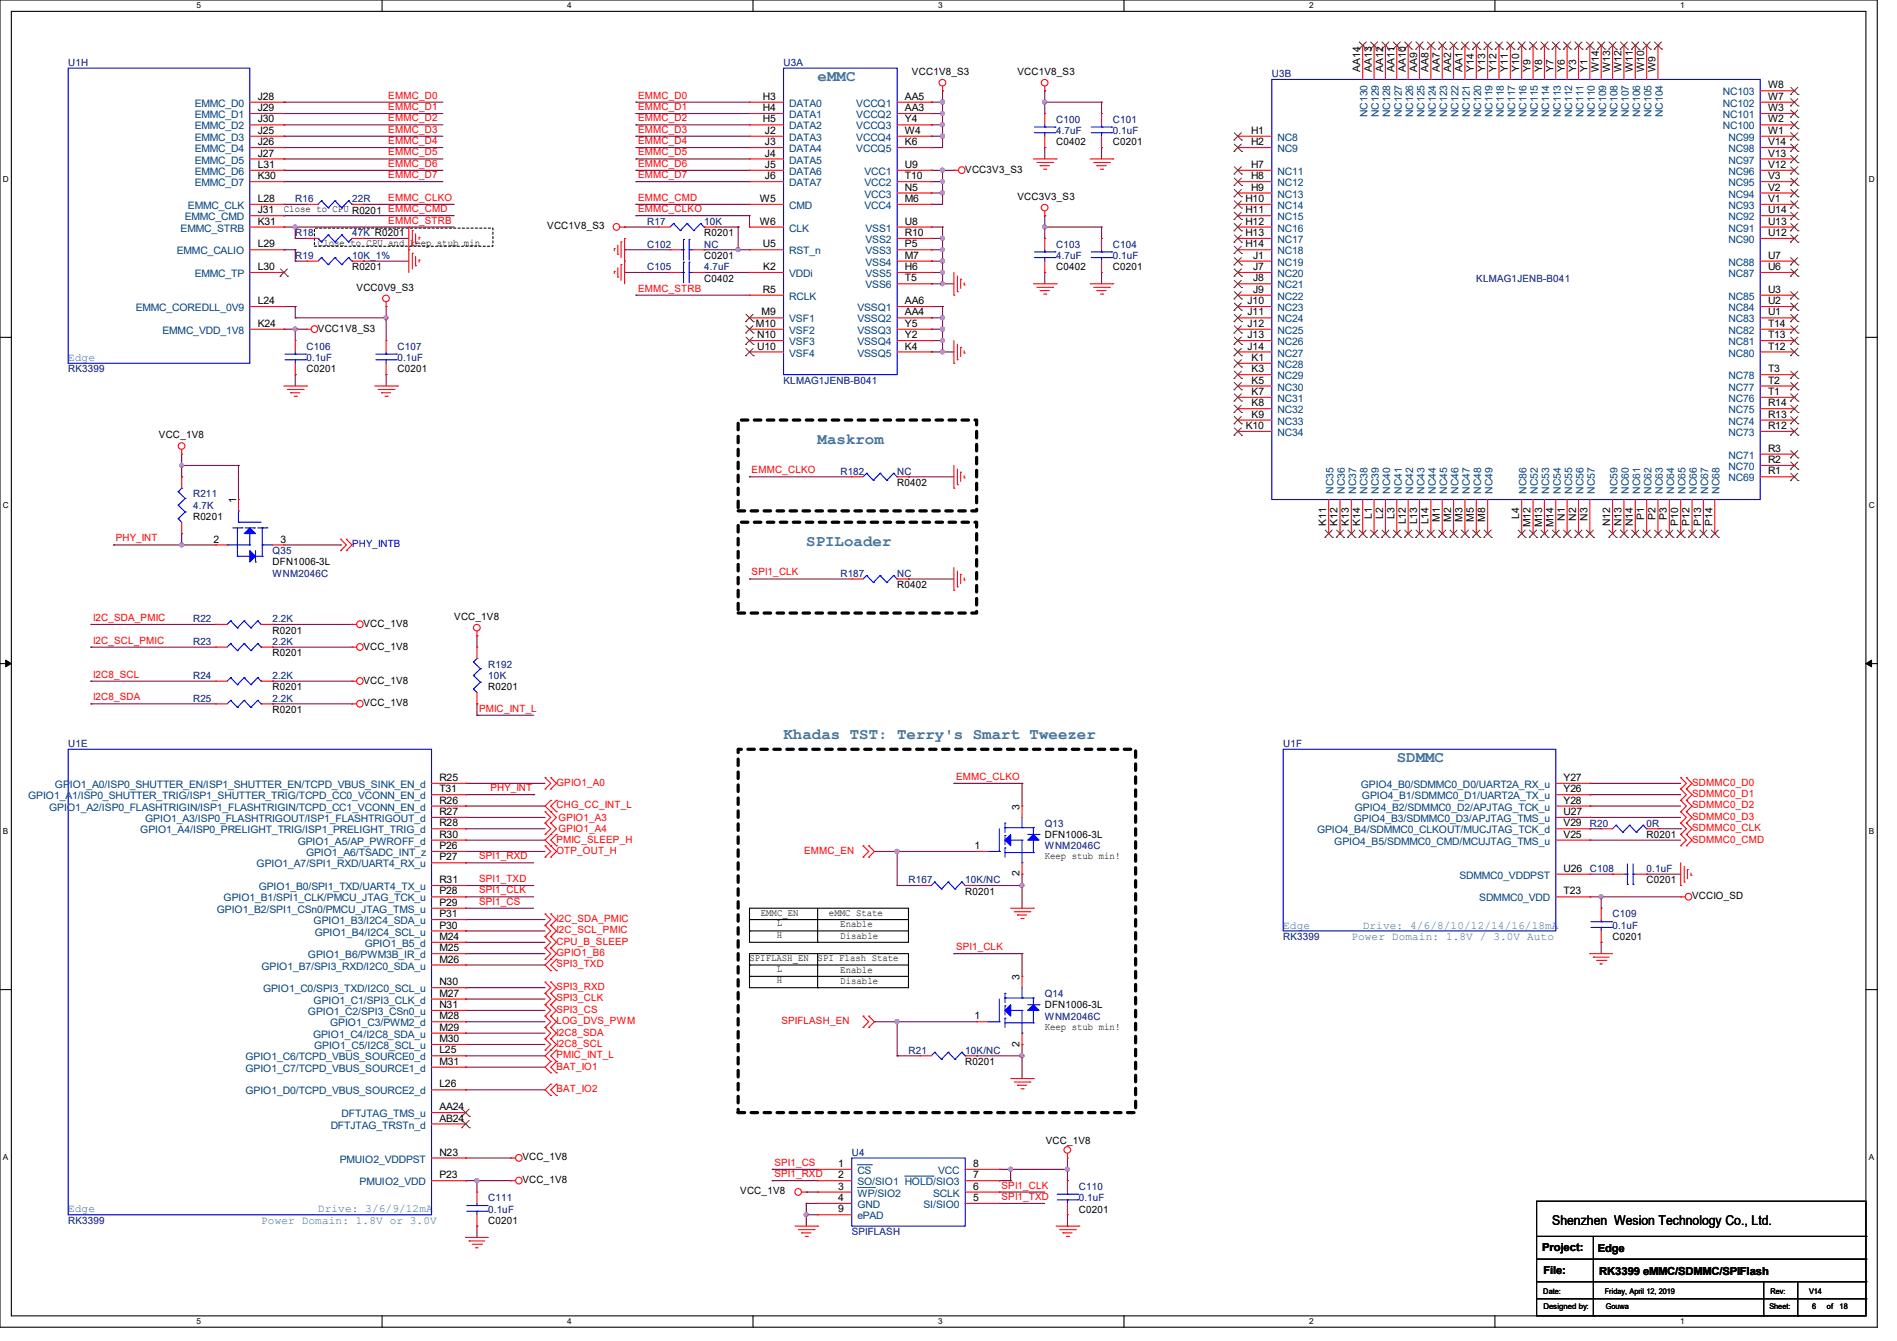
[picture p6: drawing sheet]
<svg xmlns="http://www.w3.org/2000/svg" width="297mm" height="210mm" viewBox="0 0 297 210" stroke-linecap="round" stroke-linejoin="round" font-family="sans-serif">
<defs><g id="words">
<g font-size="2.5" fill="#3f7f7f">
<text x="128" y="12.7">eMMC</text>
<text x="128" y="69.6">Maskrom</text>
<text x="126.2" y="85.6">SPILoader</text>
<text x="122.7" y="115.8">Khadas TST: Terry's Smart Tweezer</text>
<text x="218.7" y="119.3">SDMMC</text>
</g>
<text font-size="2.1" x="243" y="191.9">Shenzhen Wesion Technology Co., Ltd.</text>
<g font-size="1.7" fill="#3f7f7f">
<text x="10.7" y="56.5">Edge</text>
<text x="200.9" y="145.4">Edge</text>
<text x="211.6" y="147.2">Power Domain: 1.8V / 3.0V Auto</text>
<text x="213.4" y="145.4">Drive: 4/6/8/10/12/14/16/18mA</text>
<text x="10.7" y="189.9">Edge</text>
<text x="40.9" y="191.6">Power Domain: 1.8V or 3.0V</text>
<text x="49.8" y="189.9">Drive: 3/6/9/12mA</text>
</g>
<g font-size="1.7">
<text x="241.5" y="196">Project:</text>
<text x="250.1" y="196.1">Edge</text>
<text x="241.6" y="199.5">File:</text>
<text x="250.4" y="199.7">RK3399 eMMC/SDMMC/SPIFlash</text>
</g>
<g font-size="1.6" fill="#00007f">
<text x="10.7" y="10.3">U1H</text>
<text x="122.7" y="10.3">U3A</text>
<text x="199.1" y="12.1">U3B</text>
<text x="165.4" y="19.2">C100</text>
<text x="165.4" y="21">4.7uF</text>
<text x="174.2" y="19.2">C101</text>
<text x="174.2" y="21">0.1uF</text>
<text x="46.2" y="31.7">R16</text>
<text x="55.1" y="31.7">22R</text>
<text x="101.3" y="35.2">R17</text>
<text x="110.2" y="35.2">10K</text>
<text x="46.2" y="37">R18</text>
<text x="46.2" y="40.6">R19</text>
<text x="55.1" y="37">47K R0201</text>
<text x="55.1" y="40.6">10K_1%</text>
<text x="101.3" y="38.8">C102</text>
<text x="110.2" y="38.8">NC</text>
<text x="165.4" y="38.8">C103</text>
<text x="165.4" y="40.6">4.7uF</text>
<text x="174.2" y="38.8">C104</text>
<text x="174.2" y="40.6">0.1uF</text>
<text x="101.3" y="42.3">C105</text>
<text x="110.2" y="42.3">4.7uF</text>
<text x="231.1" y="44.1">KLMAG1JENB-B041</text>
<text x="10.7" y="58.3">RK3399</text>
<text x="48" y="54.8">C106</text>
<text x="48" y="56.6">0.1uF</text>
<text x="62.2" y="54.8">C107</text>
<text x="62.2" y="56.6">0.1uF</text>
<text x="122.7" y="60.1">KLMAG1JENB-B041</text>
<text x="30.2" y="77.9">R211</text>
<text x="131.6" y="74.3">R182</text>
<text x="140.5" y="74.3">NC</text>
<text x="30.2" y="79.7">4.7K</text>
<text x="42.7" y="86.8">Q35</text>
<text x="42.7" y="90.3">WNM2046C</text>
<text x="131.6" y="90.3">R187</text>
<text x="140.5" y="90.3">NC</text>
<text x="30.2" y="101">R23</text>
<text x="30.2" y="97.4">R22</text>
<text x="42.7" y="101">2.2K</text>
<text x="42.7" y="97.4">2.2K</text>
<text x="30.2" y="106.3">R24</text>
<text x="42.7" y="106.3">2.2K</text>
<text x="76.5" y="104.6">R192</text>
<text x="76.5" y="106.3">10K</text>
<text x="30.2" y="109.9">R25</text>
<text x="42.7" y="109.9">2.2K</text>
<text x="10.7" y="117">U1E</text>
<text x="200.9" y="117">U1F</text>
<text x="163.6" y="129.5">Q13</text>
<text x="248.9" y="129.5">R20</text>
<text x="257.8" y="129.5">0R</text>
<text x="163.6" y="133">WNM2046C</text>
<text x="248.9" y="136.6">C108</text>
<text x="257.8" y="136.6">0.1uF</text>
<text x="142.2" y="138.3">R167</text>
<text x="151.1" y="138.3">10K/NC</text>
<text x="252.5" y="143.7">C109</text>
<text x="200.9" y="147.2">RK3399</text>
<text x="252.5" y="145.5">0.1uF</text>
<text x="163.6" y="156.1">Q14</text>
<text x="163.6" y="159.7">WNM2046C</text>
<text x="142.2" y="165">R21</text>
<text x="151.1" y="165">10K/NC</text>
<text x="133.3" y="181">U4</text>
<text x="10.7" y="191.7">RK3399</text>
<text x="76.5" y="188.1">C111</text>
<text x="76.5" y="189.9">0.1uF</text>
<text x="168.9" y="186.3">C110</text>
<text x="168.9" y="188.1">0.1uF</text>
<text x="133.3" y="193.5">SPIFLASH</text>
</g>
<g font-size="1.6">
<text x="142.8" y="11.8">VCC1V8_S3</text>
<text x="159.3" y="11.8">VCC1V8_S3</text>
<text x="213" y="11.2" transform="rotate(-90 213 11.2)">AA14</text>
<text x="214.8" y="11.2" transform="rotate(-90 214.8 11.2)">AA13</text>
<text x="216.5" y="11.2" transform="rotate(-90 216.5 11.2)">AA12</text>
<text x="218.3" y="11.2" transform="rotate(-90 218.3 11.2)">AA11</text>
<text x="220.1" y="11.2" transform="rotate(-90 220.1 11.2)">AA10</text>
<text x="221.9" y="11.2" transform="rotate(-90 221.9 11.2)">AA9</text>
<text x="223.7" y="11.2" transform="rotate(-90 223.7 11.2)">AA8</text>
<text x="225.4" y="11.2" transform="rotate(-90 225.4 11.2)">AA7</text>
<text x="227.2" y="11.2" transform="rotate(-90 227.2 11.2)">AA2</text>
<text x="229" y="11.2" transform="rotate(-90 229 11.2)">AA1</text>
<text x="230.8" y="11.2" transform="rotate(-90 230.8 11.2)">Y14</text>
<text x="232.5" y="11.2" transform="rotate(-90 232.5 11.2)">Y13</text>
<text x="234.3" y="11.2" transform="rotate(-90 234.3 11.2)">Y12</text>
<text x="236.1" y="11.2" transform="rotate(-90 236.1 11.2)">Y11</text>
<text x="237.9" y="11.2" transform="rotate(-90 237.9 11.2)">Y10</text>
<text x="239.7" y="11.2" transform="rotate(-90 239.7 11.2)">Y9</text>
<text x="241.4" y="11.2" transform="rotate(-90 241.4 11.2)">Y8</text>
<text x="243.2" y="11.2" transform="rotate(-90 243.2 11.2)">Y7</text>
<text x="245" y="11.2" transform="rotate(-90 245 11.2)">Y6</text>
<text x="246.8" y="11.2" transform="rotate(-90 246.8 11.2)">Y3</text>
<text x="248.5" y="11.2" transform="rotate(-90 248.5 11.2)">Y1</text>
<text x="250.3" y="11.2" transform="rotate(-90 250.3 11.2)">W14</text>
<text x="252.1" y="11.2" transform="rotate(-90 252.1 11.2)">W13</text>
<text x="253.9" y="11.2" transform="rotate(-90 253.9 11.2)">W12</text>
<text x="255.7" y="11.2" transform="rotate(-90 255.7 11.2)">W11</text>
<text x="257.4" y="11.2" transform="rotate(-90 257.4 11.2)">W10</text>
<text x="259.2" y="11.2" transform="rotate(-90 259.2 11.2)">W9</text>
<text x="40.3" y="15.6">J28</text>
<text x="40.3" y="17.4">J29</text>
<text x="119.4" y="17.4">H4</text>
<text x="119.4" y="15.6">H3</text>
<text x="141.7" y="15.6">AA5</text>
<text x="141.7" y="17.4">AA3</text>
<text x="276.8" y="17.4">W3</text>
<text x="276.8" y="15.6">W7</text>
<text x="276.8" y="13.8">W8</text>
<text x="40.3" y="19.2">J30</text>
<text x="40.3" y="21">J25</text>
<text x="40.3" y="22.7">J26</text>
<text x="119.4" y="19.2">H5</text>
<text x="119.8" y="21">J2</text>
<text x="119.8" y="22.7">J3</text>
<text x="141.7" y="22.7">K6</text>
<text x="141.7" y="19.2">Y4</text>
<text x="141.7" y="21">W4</text>
<text x="165.4" y="22.8">C0402</text>
<text x="174.2" y="22.8">C0201</text>
<text x="195.9" y="21">H1</text>
<text x="195.9" y="22.7">H2</text>
<text x="276.8" y="22.7">V14</text>
<text x="276.8" y="21">W1</text>
<text x="276.8" y="19.2">W2</text>
<text x="40.3" y="24.5">J27</text>
<text x="40.3" y="26.3">L31</text>
<text x="40.3" y="28.1">K30</text>
<text x="119.8" y="26.3">J5</text>
<text x="119.8" y="24.5">J4</text>
<text x="119.8" y="28.1">J6</text>
<text x="141.7" y="29.8">N5</text>
<text x="141.7" y="26.3">U9</text>
<text x="141.7" y="28.1">T10</text>
<text x="151.1" y="27.1">VCC3V3_S3</text>
<text x="195.9" y="26.3">H7</text>
<text x="195.9" y="28.1">H8</text>
<text x="195.9" y="29.8">H9</text>
<text x="276.8" y="29.8">V2</text>
<text x="276.8" y="28.1">V3</text>
<text x="276.8" y="26.3">V12</text>
<text x="276.8" y="24.5">V13</text>
<text x="40.3" y="35.2">K31</text>
<text x="40.3" y="31.6">L28</text>
<text x="40.3" y="33.4">J31</text>
<text x="44.4" y="33.2">Close to CPU R0201 EMMC_CMD</text>
<text x="85.7" y="35.9">VCC1V8_S3</text>
<text x="119" y="35.2">W6</text>
<text x="119" y="31.6">W5</text>
<text x="141.7" y="35.2">U8</text>
<text x="141.7" y="31.6">M6</text>
<text x="159.3" y="31.3">VCC3V3_S3</text>
<text x="195" y="31.6">H10</text>
<text x="195" y="33.4">H11</text>
<text x="195" y="35.2">H12</text>
<text x="276.8" y="35.2">U13</text>
<text x="276.8" y="33.4">U14</text>
<text x="276.8" y="31.6">V1</text>
<text x="40.3" y="38.7">L29</text>
<text x="49.8" y="38.6">Close to CPU and keep stub min</text>
<text x="110.2" y="40.6">C0201</text>
<text x="110.2" y="37">R0201</text>
<text x="119.4" y="38.7">U5</text>
<text x="141.7" y="40.5">M7</text>
<text x="141.7" y="38.7">P5</text>
<text x="141.7" y="37">R10</text>
<text x="195" y="37">H13</text>
<text x="195" y="38.7">H14</text>
<text x="196.2" y="40.5">J1</text>
<text x="276.8" y="40.5">U7</text>
<text x="276.8" y="37">U12</text>
<text x="40.3" y="42.3">L30</text>
<text x="40.3" y="47.6">L24</text>
<text x="55.1" y="42.3">R0201</text>
<text x="55.8" y="45.5">VCC0V9_S3</text>
<text x="110.2" y="44.1">C0402</text>
<text x="119.4" y="45.8">R5</text>
<text x="119.5" y="42.3">K2</text>
<text x="141.7" y="47.6">AA6</text>
<text x="141.7" y="42.3">H6</text>
<text x="141.7" y="44.1">T5</text>
<text x="165.4" y="42.3">C0402</text>
<text x="174.2" y="42.3">C0201</text>
<text x="195.3" y="47.6">J10</text>
<text x="196.2" y="42.3">J7</text>
<text x="196.2" y="44.1">J8</text>
<text x="196.2" y="45.8">J9</text>
<text x="276.8" y="47.6">U2</text>
<text x="276.8" y="45.8">U3</text>
<text x="276.8" y="42.3">U6</text>
<text x="40.3" y="51.2">K24</text>
<text x="49.8" y="51.9">VCC1V8_S3</text>
<text x="118.4" y="51.2">M10</text>
<text x="118.5" y="53">N10</text>
<text x="119.3" y="49.4">M9</text>
<text x="141.7" y="49.4">AA4</text>
<text x="141.7" y="51.2">Y5</text>
<text x="141.7" y="53">Y2</text>
<text x="195.3" y="49.4">J11</text>
<text x="195.3" y="51.2">J12</text>
<text x="195.3" y="53">J13</text>
<text x="276.8" y="53">T13</text>
<text x="276.8" y="51.2">T14</text>
<text x="276.8" y="49.4">U1</text>
<text x="48" y="58.3">C0201</text>
<text x="62.2" y="58.3">C0201</text>
<text x="118.5" y="54.7">U10</text>
<text x="141.7" y="54.7">K4</text>
<text x="195.3" y="54.7">J14</text>
<text x="196" y="56.5">K1</text>
<text x="196" y="58.3">K3</text>
<text x="276.8" y="58.3">T3</text>
<text x="276.8" y="54.7">T12</text>
<text x="196" y="60.1">K5</text>
<text x="196" y="61.8">K7</text>
<text x="196" y="63.6">K8</text>
<text x="196" y="65.4">K9</text>
<text x="276.8" y="65.4">R13</text>
<text x="276.8" y="63.6">R14</text>
<text x="276.8" y="61.8">T1</text>
<text x="276.8" y="60.1">T2</text>
<text x="24.9" y="68.7">VCC_1V8</text>
<text x="195.1" y="67.2">K10</text>
<text x="276.8" y="70.7">R3</text>
<text x="276.8" y="67.2">R12</text>
<text x="140.5" y="76.1">R0402</text>
<text x="276.8" y="74.3">R1</text>
<text x="276.8" y="72.5">R2</text>
<text x="30.2" y="81.4">R0201</text>
<text x="37" y="78.8" transform="rotate(-90 37 78.8)">1</text>
<text x="207.6" y="82.3" transform="rotate(-90 207.6 82.3)">K11</text>
<text x="209.4" y="82.3" transform="rotate(-90 209.4 82.3)">K12</text>
<text x="211.2" y="82.3" transform="rotate(-90 211.2 82.3)">K13</text>
<text x="213" y="82.3" transform="rotate(-90 213 82.3)">K14</text>
<text x="214.8" y="81.2" transform="rotate(-90 214.8 81.2)">L1</text>
<text x="216.5" y="81.2" transform="rotate(-90 216.5 81.2)">L2</text>
<text x="218.3" y="81.2" transform="rotate(-90 218.3 81.2)">L3</text>
<text x="220.1" y="82.1" transform="rotate(-90 220.1 82.1)">L12</text>
<text x="221.9" y="82.1" transform="rotate(-90 221.9 82.1)">L13</text>
<text x="223.7" y="82.1" transform="rotate(-90 223.7 82.1)">L14</text>
<text x="225.4" y="81.7" transform="rotate(-90 225.4 81.7)">M1</text>
<text x="227.2" y="81.7" transform="rotate(-90 227.2 81.7)">M2</text>
<text x="229" y="81.7" transform="rotate(-90 229 81.7)">M3</text>
<text x="230.8" y="81.7" transform="rotate(-90 230.8 81.7)">M5</text>
<text x="232.5" y="81.7" transform="rotate(-90 232.5 81.7)">M8</text>
<text x="237.9" y="81.2" transform="rotate(-90 237.9 81.2)">L4</text>
<text x="239.7" y="82.6" transform="rotate(-90 239.7 82.6)">M12</text>
<text x="241.4" y="82.6" transform="rotate(-90 241.4 82.6)">M13</text>
<text x="243.2" y="82.6" transform="rotate(-90 243.2 82.6)">M14</text>
<text x="245" y="81.5" transform="rotate(-90 245 81.5)">N1</text>
<text x="246.8" y="81.5" transform="rotate(-90 246.8 81.5)">N2</text>
<text x="248.5" y="81.5" transform="rotate(-90 248.5 81.5)">N3</text>
<text x="252.1" y="82.4" transform="rotate(-90 252.1 82.4)">N12</text>
<text x="253.9" y="82.4" transform="rotate(-90 253.9 82.4)">N13</text>
<text x="255.7" y="82.4" transform="rotate(-90 255.7 82.4)">N14</text>
<text x="257.4" y="81.4" transform="rotate(-90 257.4 81.4)">P1</text>
<text x="259.2" y="81.4" transform="rotate(-90 259.2 81.4)">P2</text>
<text x="261" y="81.4" transform="rotate(-90 261 81.4)">P3</text>
<text x="262.8" y="82.3" transform="rotate(-90 262.8 82.3)">P10</text>
<text x="264.5" y="82.3" transform="rotate(-90 264.5 82.3)">P12</text>
<text x="266.3" y="82.3" transform="rotate(-90 266.3 82.3)">P13</text>
<text x="268.1" y="82.3" transform="rotate(-90 268.1 82.3)">P14</text>
<text x="33.4" y="85">2</text>
<text x="42.7" y="88.6">DFN1006-3L</text>
<text x="43.9" y="85">3</text>
<text x="140.5" y="92.1">R0402</text>
<text x="42.7" y="99.2">R0201</text>
<text x="56.9" y="101.7">VCC_1V8</text>
<text x="56.9" y="98.2">VCC_1V8</text>
<text x="71.1" y="97.1">VCC_1V8</text>
<text x="42.7" y="102.8">R0201</text>
<text x="56.9" y="107.1">VCC_1V8</text>
<text x="42.7" y="111.7">R0201</text>
<text x="42.7" y="108.1">R0201</text>
<text x="56.9" y="110.6">VCC_1V8</text>
<text x="76.5" y="108.1">R0201</text>
<text x="68.8" y="122.3">R25</text>
<text x="68.8" y="124.1">T31</text>
<text x="68.8" y="125.9">R26</text>
<text x="244.8" y="122.3">Y27</text>
<text x="244.8" y="124.1">Y26</text>
<text x="244.8" y="125.9">Y28</text>
<text x="68.8" y="127.6">R27</text>
<text x="68.8" y="129.4">R28</text>
<text x="68.8" y="131.2">R30</text>
<text x="159.6" y="126.8" transform="rotate(-90 159.6 126.8)">3</text>
<text x="163.6" y="131.2">DFN1006-3L</text>
<text x="244.8" y="127.6">U27</text>
<text x="244.8" y="129.4">V29</text>
<text x="244.8" y="131.2">V25</text>
<text x="257.8" y="131.2">R0201</text>
<text x="68.8" y="133">P26</text>
<text x="68.8" y="134.7">P27</text>
<text x="152.6" y="133">1</text>
<text x="159.6" y="137.2" transform="rotate(-90 159.6 137.2)">2</text>
<text x="163.6" y="134.6">Keep stub min!</text>
<text x="244.8" y="136.5">U26</text>
<text x="68.8" y="138.3">R31</text>
<text x="68.8" y="140.1">P28</text>
<text x="68.8" y="141.9">P29</text>
<text x="68.8" y="143.6">P31</text>
<text x="119.1" y="143.5">EMMC_EN</text>
<text x="129.8" y="143.5">eMMC State</text>
<text x="151.1" y="140.1">R0201</text>
<text x="244.8" y="140.1">T23</text>
<text x="257.8" y="138.3">C0201</text>
<text x="264.9" y="140.8">VCCIO_SD</text>
<text x="68.8" y="145.4">P30</text>
<text x="68.8" y="147.2">M24</text>
<text x="68.8" y="149">M25</text>
<text x="121.6" y="146.9">H</text>
<text x="121.6" y="145.1">L</text>
<text x="131.6" y="147">Disable</text>
<text x="131.6" y="145.2">Enable</text>
<text x="252.5" y="147.2">C0201</text>
<text x="68.8" y="154.3">N30</text>
<text x="68.8" y="150.8">M26</text>
<text x="117.3" y="150.6">SPIFLASH_EN</text>
<text x="121.6" y="154">H</text>
<text x="121.6" y="152.2">L</text>
<text x="128" y="150.6">SPI Flash State</text>
<text x="131.6" y="154.1">Disable</text>
<text x="131.6" y="152.4">Enable</text>
<text x="159.6" y="153.5" transform="rotate(-90 159.6 153.5)">3</text>
<text x="68.8" y="156.1">M27</text>
<text x="68.8" y="157.9">N31</text>
<text x="68.8" y="159.6">M28</text>
<text x="68.8" y="161.4">M29</text>
<text x="152.6" y="159.6">1</text>
<text x="163.6" y="161.2">Keep stub min!</text>
<text x="163.6" y="157.9">DFN1006-3L</text>
<text x="68.8" y="163.2">M30</text>
<text x="68.8" y="165">L25</text>
<text x="68.8" y="166.8">M31</text>
<text x="151.1" y="166.8">R0201</text>
<text x="159.6" y="163.9" transform="rotate(-90 159.6 163.9)">2</text>
<text x="68.8" y="170.3">L26</text>
<text x="68.8" y="173.9">AA24</text>
<text x="68.8" y="175.6">AB24</text>
<text x="163.7" y="179.2">VCC_1V8</text>
<text x="68.8" y="181">N23</text>
<text x="68.8" y="184.5">P23</text>
<text x="81.8" y="181.7">VCC_1V8</text>
<text x="81.8" y="185.3">VCC_1V8</text>
<text x="131.2" y="182.8">1</text>
<text x="131.2" y="184.5">2</text>
<text x="152.4" y="184.5">7</text>
<text x="152.4" y="182.8">8</text>
<text x="76.5" y="191.7">C0201</text>
<text x="115.9" y="187.1">VCC_1V8</text>
<text x="131.2" y="186.3">3</text>
<text x="131.2" y="188.1">4</text>
<text x="131.2" y="189.9">9</text>
<text x="152.4" y="188.1">5</text>
<text x="152.4" y="186.3">6</text>
<text x="168.9" y="189.9">C0201</text>
</g>
<g font-size="1.6" fill="#003f7f">
<text x="30.5" y="16.7">EMMC_D0</text>
<text x="123.6" y="16.7">DATA0</text>
<text x="134.1" y="16.7">VCCQ1</text>
<text x="269.7" y="16.7">NC102</text>
<text x="269.7" y="14.9">NC103</text>
<text x="30.5" y="18.5">EMMC_D1</text>
<text x="30.5" y="20.3">EMMC_D2</text>
<text x="30.5" y="22.1">EMMC_D3</text>
<text x="30.5" y="23.8">EMMC_D4</text>
<text x="123.6" y="18.5">DATA1</text>
<text x="123.6" y="20.3">DATA2</text>
<text x="123.6" y="22.1">DATA3</text>
<text x="123.6" y="23.8">DATA4</text>
<text x="134.1" y="23.8">VCCQ5</text>
<text x="134.1" y="18.5">VCCQ2</text>
<text x="134.1" y="20.3">VCCQ3</text>
<text x="134.1" y="22.1">VCCQ4</text>
<text x="200" y="22.1">NC8</text>
<text x="200" y="23.8">NC9</text>
<text x="214.1" y="18.4" transform="rotate(-90 214.1 18.4)">NC130</text>
<text x="215.9" y="18.4" transform="rotate(-90 215.9 18.4)">NC129</text>
<text x="217.7" y="18.4" transform="rotate(-90 217.7 18.4)">NC128</text>
<text x="219.5" y="18.4" transform="rotate(-90 219.5 18.4)">NC127</text>
<text x="221.2" y="18.4" transform="rotate(-90 221.2 18.4)">NC126</text>
<text x="223" y="18.4" transform="rotate(-90 223 18.4)">NC125</text>
<text x="224.8" y="18.4" transform="rotate(-90 224.8 18.4)">NC124</text>
<text x="226.6" y="18.4" transform="rotate(-90 226.6 18.4)">NC123</text>
<text x="228.3" y="18.4" transform="rotate(-90 228.3 18.4)">NC122</text>
<text x="230.1" y="18.4" transform="rotate(-90 230.1 18.4)">NC121</text>
<text x="231.9" y="18.4" transform="rotate(-90 231.9 18.4)">NC120</text>
<text x="233.7" y="18.4" transform="rotate(-90 233.7 18.4)">NC119</text>
<text x="235.5" y="18.4" transform="rotate(-90 235.5 18.4)">NC118</text>
<text x="237.2" y="18.4" transform="rotate(-90 237.2 18.4)">NC117</text>
<text x="239" y="18.4" transform="rotate(-90 239 18.4)">NC116</text>
<text x="240.8" y="18.4" transform="rotate(-90 240.8 18.4)">NC115</text>
<text x="242.6" y="18.4" transform="rotate(-90 242.6 18.4)">NC114</text>
<text x="244.4" y="18.4" transform="rotate(-90 244.4 18.4)">NC113</text>
<text x="246.1" y="18.4" transform="rotate(-90 246.1 18.4)">NC112</text>
<text x="247.9" y="18.4" transform="rotate(-90 247.9 18.4)">NC111</text>
<text x="249.7" y="18.4" transform="rotate(-90 249.7 18.4)">NC110</text>
<text x="251.5" y="18.4" transform="rotate(-90 251.5 18.4)">NC109</text>
<text x="253.2" y="18.4" transform="rotate(-90 253.2 18.4)">NC108</text>
<text x="255" y="18.4" transform="rotate(-90 255 18.4)">NC107</text>
<text x="256.8" y="18.4" transform="rotate(-90 256.8 18.4)">NC106</text>
<text x="258.6" y="18.4" transform="rotate(-90 258.6 18.4)">NC105</text>
<text x="260.4" y="18.4" transform="rotate(-90 260.4 18.4)">NC104</text>
<text x="269.7" y="20.3">NC100</text>
<text x="269.7" y="18.5">NC101</text>
<text x="270.6" y="23.8">NC98</text>
<text x="270.6" y="22.1">NC99</text>
<text x="30.5" y="25.6">EMMC_D5</text>
<text x="30.5" y="27.4">EMMC_D6</text>
<text x="30.5" y="29.2">EMMC_D7</text>
<text x="123.6" y="27.4">DATA6</text>
<text x="123.6" y="25.6">DATA5</text>
<text x="123.6" y="29.2">DATA7</text>
<text x="135.3" y="27.4">VCC1</text>
<text x="135.3" y="29.2">VCC2</text>
<text x="200" y="27.4">NC11</text>
<text x="200" y="29.2">NC12</text>
<text x="270.6" y="29.2">NC95</text>
<text x="270.6" y="27.4">NC96</text>
<text x="270.6" y="25.6">NC97</text>
<text x="28.9" y="34.5">EMMC_CMD</text>
<text x="29.4" y="32.7">EMMC_CLK</text>
<text x="123.6" y="32.7">CMD</text>
<text x="135.3" y="30.9">VCC3</text>
<text x="135.3" y="32.7">VCC4</text>
<text x="200" y="30.9">NC13</text>
<text x="200" y="32.7">NC14</text>
<text x="200" y="34.5">NC15</text>
<text x="270.6" y="34.5">NC92</text>
<text x="270.6" y="32.7">NC93</text>
<text x="270.6" y="30.9">NC94</text>
<text x="27.7" y="39.8">EMMC_CALIO</text>
<text x="28.3" y="36.3">EMMC_STRB</text>
<text x="123.6" y="36.3">CLK</text>
<text x="123.6" y="39.8">RST_n</text>
<text x="135.5" y="41.6">VSS4</text>
<text x="135.5" y="36.3">VSS1</text>
<text x="135.5" y="39.8">VSS3</text>
<text x="135.5" y="38.1">VSS2</text>
<text x="200" y="36.3">NC16</text>
<text x="200" y="38.1">NC17</text>
<text x="200" y="39.8">NC18</text>
<text x="200" y="41.6">NC19</text>
<text x="270.6" y="41.6">NC88</text>
<text x="270.6" y="38.1">NC90</text>
<text x="270.6" y="36.3">NC91</text>
<text x="30.5" y="43.4">EMMC_TP</text>
<text x="123.6" y="43.4">VDDi</text>
<text x="123.6" y="46.9">RCLK</text>
<text x="135.5" y="43.4">VSS5</text>
<text x="135.5" y="45.2">VSS6</text>
<text x="200" y="43.4">NC20</text>
<text x="200" y="45.2">NC21</text>
<text x="200" y="46.9">NC22</text>
<text x="270.6" y="46.9">NC85</text>
<text x="270.6" y="43.4">NC87</text>
<text x="21.3" y="48.7">EMMC_COREDLL_0V9</text>
<text x="25.4" y="52.3">EMMC_VDD_1V8</text>
<text x="123.6" y="50.5">VSF1</text>
<text x="123.6" y="52.3">VSF2</text>
<text x="134.2" y="50.5">VSSQ2</text>
<text x="134.2" y="52.3">VSSQ3</text>
<text x="134.2" y="48.7">VSSQ1</text>
<text x="200" y="48.7">NC23</text>
<text x="200" y="50.5">NC24</text>
<text x="200" y="52.3">NC25</text>
<text x="270.6" y="52.3">NC82</text>
<text x="270.6" y="50.5">NC83</text>
<text x="270.6" y="48.7">NC84</text>
<text x="123.6" y="55.8">VSF4</text>
<text x="123.6" y="54.1">VSF3</text>
<text x="134.2" y="55.8">VSSQ5</text>
<text x="134.2" y="54.1">VSSQ4</text>
<text x="200" y="54.1">NC26</text>
<text x="200" y="55.8">NC27</text>
<text x="200" y="57.6">NC28</text>
<text x="200" y="59.4">NC29</text>
<text x="270.6" y="59.4">NC78</text>
<text x="270.6" y="55.8">NC80</text>
<text x="270.6" y="54.1">NC81</text>
<text x="200" y="61.2">NC30</text>
<text x="200" y="63">NC31</text>
<text x="200" y="64.7">NC32</text>
<text x="270.6" y="64.7">NC75</text>
<text x="270.6" y="63">NC76</text>
<text x="270.6" y="61.2">NC77</text>
<text x="200" y="66.5">NC33</text>
<text x="200" y="68.3">NC34</text>
<text x="270.6" y="71.8">NC71</text>
<text x="270.6" y="68.3">NC73</text>
<text x="270.6" y="66.5">NC74</text>
<text x="208.8" y="77.3" transform="rotate(-90 208.8 77.3)">NC35</text>
<text x="210.6" y="77.3" transform="rotate(-90 210.6 77.3)">NC36</text>
<text x="212.3" y="77.3" transform="rotate(-90 212.3 77.3)">NC37</text>
<text x="214.1" y="77.3" transform="rotate(-90 214.1 77.3)">NC38</text>
<text x="215.9" y="77.3" transform="rotate(-90 215.9 77.3)">NC39</text>
<text x="217.7" y="77.3" transform="rotate(-90 217.7 77.3)">NC40</text>
<text x="219.5" y="77.3" transform="rotate(-90 219.5 77.3)">NC41</text>
<text x="221.2" y="77.3" transform="rotate(-90 221.2 77.3)">NC42</text>
<text x="223" y="77.3" transform="rotate(-90 223 77.3)">NC43</text>
<text x="224.8" y="77.3" transform="rotate(-90 224.8 77.3)">NC44</text>
<text x="226.6" y="77.3" transform="rotate(-90 226.6 77.3)">NC45</text>
<text x="228.3" y="77.3" transform="rotate(-90 228.3 77.3)">NC46</text>
<text x="230.1" y="77.3" transform="rotate(-90 230.1 77.3)">NC47</text>
<text x="231.9" y="77.3" transform="rotate(-90 231.9 77.3)">NC48</text>
<text x="233.7" y="77.3" transform="rotate(-90 233.7 77.3)">NC49</text>
<text x="239" y="77.3" transform="rotate(-90 239 77.3)">NC86</text>
<text x="240.8" y="77.3" transform="rotate(-90 240.8 77.3)">NC52</text>
<text x="242.6" y="77.3" transform="rotate(-90 242.6 77.3)">NC53</text>
<text x="244.4" y="77.3" transform="rotate(-90 244.4 77.3)">NC54</text>
<text x="246.1" y="77.3" transform="rotate(-90 246.1 77.3)">NC55</text>
<text x="247.9" y="77.3" transform="rotate(-90 247.9 77.3)">NC56</text>
<text x="249.7" y="77.3" transform="rotate(-90 249.7 77.3)">NC57</text>
<text x="253.2" y="77.3" transform="rotate(-90 253.2 77.3)">NC59</text>
<text x="255" y="77.3" transform="rotate(-90 255 77.3)">NC60</text>
<text x="256.8" y="77.3" transform="rotate(-90 256.8 77.3)">NC61</text>
<text x="258.6" y="77.3" transform="rotate(-90 258.6 77.3)">NC62</text>
<text x="260.4" y="77.3" transform="rotate(-90 260.4 77.3)">NC63</text>
<text x="262.1" y="77.3" transform="rotate(-90 262.1 77.3)">NC64</text>
<text x="263.9" y="77.3" transform="rotate(-90 263.9 77.3)">NC65</text>
<text x="265.7" y="77.3" transform="rotate(-90 265.7 77.3)">NC66</text>
<text x="267.5" y="77.3" transform="rotate(-90 267.5 77.3)">NC67</text>
<text x="269.2" y="77.3" transform="rotate(-90 269.2 77.3)">NC68</text>
<text x="270.6" y="75.4">NC69</text>
<text x="270.6" y="73.6">NC70</text>
<text x="4.4" y="125.2">GPIO1_A1/ISP0_SHUTTER_TRIG/ISP1_SHUTTER_TRIG/TCPD_CC0_VCONN_EN_d</text>
<text x="8.6" y="123.4">GPIO1_A0/ISP0_SHUTTER_EN/ISP1_SHUTTER_EN/TCPD_VBUS_SINK_EN_d</text>
<text x="213.1" y="123.4">GPIO4_B0/SDMMC0_D0/UART2A_RX_u</text>
<text x="213.2" y="125.2">GPIO4_B1/SDMMC0_D1/UART2A_TX_u</text>
<text x="7.7" y="127">GPIO1_A2/ISP0_FLASHTRIGIN/ISP1_FLASHTRIGIN/TCPD_CC1_VCONN_EN_d</text>
<text x="22" y="130.5">GPIO1_A4/ISP0_PRELIGHT_TRIG/ISP1_PRELIGHT_TRIG_d</text>
<text x="22.7" y="128.7">GPIO1_A3/ISP0_FLASHTRIGOUT/ISP1_FLASHTRIGOUT_d</text>
<text x="206.2" y="130.5">GPIO4_B4/SDMMC0_CLKOUT/MUCJTAG_TCK_d</text>
<text x="212" y="128.7">GPIO4_B3/SDMMC0_D3/APJTAG_TMS_u</text>
<text x="212.1" y="127">GPIO4_B2/SDMMC0_D2/APJTAG_TCK_u</text>
<text x="40.2" y="135.8">GPIO1_A7/SPI1_RXD/UART4_RX_u</text>
<text x="46.6" y="132.3">GPIO1_A5/AP_PWROFF_d</text>
<text x="47.9" y="134.1">GPIO1_A6/TSADC_INT_z</text>
<text x="208.9" y="132.3">GPIO4_B5/SDMMC0_CMD/MCUJTAG_TMS_u</text>
<text x="228.5" y="137.6">SDMMC0_VDDPST</text>
<text x="34" y="143">GPIO1_B2/SPI1_CSn0/PMCU_JTAG_TMS_u</text>
<text x="35" y="141.2">GPIO1_B1/SPI1_CLK/PMCU_JTAG_TCK_u</text>
<text x="40.5" y="139.4">GPIO1_B0/SPI1_TXD/UART4_TX_u</text>
<text x="231.6" y="141.2">SDMMC0_VDD</text>
<text x="49.1" y="144.7">GPIO1_B3/I2C4_SDA_u</text>
<text x="49.3" y="146.5">GPIO1_B4/I2C4_SCL_u</text>
<text x="57.1" y="148.3">GPIO1_B5_d</text>
<text x="40.9" y="151.9">GPIO1_B7/SPI3_RXD/I2C0_SDA_u</text>
<text x="41.2" y="155.4">GPIO1_C0/SPI3_TXD/I2C0_SCL_u</text>
<text x="48.2" y="150.1">GPIO1_B6/PWM3B_IR_d</text>
<text x="48.2" y="159">GPIO1_C2/SPI3_CSn0_u</text>
<text x="49.1" y="157.2">GPIO1_C1/SPI3_CLK_d</text>
<text x="51.7" y="160.7">GPIO1_C3/PWM2_d</text>
<text x="38.4" y="166.1">GPIO1_C6/TCPD_VBUS_SOURCE0_d</text>
<text x="38.4" y="167.9">GPIO1_C7/TCPD_VBUS_SOURCE1_d</text>
<text x="49" y="162.5">GPIO1_C4/I2C8_SDA_u</text>
<text x="49.2" y="164.3">GPIO1_C5/I2C8_SCL_u</text>
<text x="38.4" y="171.4">GPIO1_D0/TCPD_VBUS_SOURCE2_d</text>
<text x="51.8" y="176.7">DFTJTAG_TRSTn_d</text>
<text x="53.5" y="175">DFTJTAG_TMS_u</text>
<text x="53.2" y="182.1">PMUIO2_VDDPST</text>
<text x="56.3" y="185.6">PMUIO2_VDD</text>
<text x="134.2" y="183.9">CS</text>
<text x="134.2" y="185.6">SO/SIO1 HOLD/SIO3</text>
<text x="146.9" y="183.9">VCC</text>
<text x="134.2" y="187.4">WP/SIO2</text>
<text x="134.2" y="189.2">GND</text>
<text x="134.2" y="191">ePAD</text>
<text x="144.6" y="189.2">SI/SIO0</text>
<text x="146.1" y="187.4">SCLK</text>
</g>
<g font-size="1.6" fill="#f00">
<text x="60.8" y="15.5">EMMC_D0</text>
<text x="60.8" y="17.2">EMMC_D1</text>
<text x="99.9" y="15.5">EMMC_D0</text>
<text x="99.9" y="17.2">EMMC_D1</text>
<text x="60.8" y="22.6">EMMC_D4</text>
<text x="60.8" y="20.8">EMMC_D3</text>
<text x="60.8" y="19">EMMC_D2</text>
<text x="99.9" y="19">EMMC_D2</text>
<text x="99.9" y="20.8">EMMC_D3</text>
<text x="99.9" y="22.6">EMMC_D4</text>
<text x="60.8" y="27.9">EMMC_D7</text>
<text x="60.8" y="26.1">EMMC_D6</text>
<text x="60.8" y="24.3">EMMC_D5</text>
<text x="99.9" y="26.1">EMMC_D6</text>
<text x="99.9" y="27.9">EMMC_D7</text>
<text x="99.9" y="24.3">EMMC_D5</text>
<text x="60.8" y="35">EMMC_STRB</text>
<text x="60.8" y="31.5">EMMC_CLKO</text>
<text x="99.9" y="33.2">EMMC_CLKO</text>
<text x="99.9" y="31.5">EMMC_CMD</text>
<text x="99.9" y="45.7">EMMC_STRB</text>
<text x="117.7" y="74.1">EMMC_CLKO</text>
<text x="18.1" y="84.8">PHY_INT</text>
<text x="117.7" y="90.1">SPI1_CLK</text>
<text x="14.6" y="97.2">I2C_SDA_PMIC</text>
<text x="14.6" y="100.8">I2C_SCL_PMIC</text>
<text x="14.6" y="106.1">I2C8_SCL</text>
<text x="14.6" y="109.7">I2C8_SDA</text>
<text x="75" y="111.5">PMIC_INT_L</text>
<text x="76.8" y="123.9">PHY_INT</text>
<text x="87.1" y="123.1">GPIO1_A0</text>
<text x="149.7" y="122.1">EMMC_CLKO</text>
<text x="264.9" y="123.1">SDMMC0_D0</text>
<text x="264.9" y="124.8">SDMMC0_D1</text>
<text x="87.1" y="131.9">PMIC_SLEEP_H</text>
<text x="87.1" y="126.6">CHG_CC_INT_L</text>
<text x="87.5" y="130.3">GPIO1_A4</text>
<text x="87.5" y="128.6">GPIO1_A3</text>
<text x="264.9" y="126.6">SDMMC0_D2</text>
<text x="264.9" y="128.4">SDMMC0_D3</text>
<text x="264.9" y="131.9">SDMMC0_CMD</text>
<text x="264.9" y="130.2">SDMMC0_CLK</text>
<text x="75" y="134.6">SPI1_RXD</text>
<text x="87.1" y="133.7">OTP_OUT_H</text>
<text x="125.9" y="133.7">EMMC_EN</text>
<text x="75" y="138.1">SPI1_TXD</text>
<text x="75" y="139.9">SPI1_CLK</text>
<text x="75" y="141.7">SPI1_CS</text>
<text x="87.1" y="149.7">GPIO1_B6</text>
<text x="87.1" y="144.4">I2C_SDA_PMIC</text>
<text x="87.1" y="146.2">I2C_SCL_PMIC</text>
<text x="87.1" y="148">CPU_B_SLEEP</text>
<text x="149.7" y="148.8">SPI1_CLK</text>
<text x="87.1" y="155.1">SPI3_RXD</text>
<text x="87.1" y="151.5">SPI3_TXD</text>
<text x="87.1" y="158.6">SPI3_CS</text>
<text x="87.1" y="156.8">SPI3_CLK</text>
<text x="87.1" y="160.4">LOG_DVS_PWM</text>
<text x="122.3" y="160.4">SPIFLASH_EN</text>
<text x="87.1" y="165.7">PMIC_INT_L</text>
<text x="87.1" y="164">I2C8_SCL</text>
<text x="87.1" y="162.2">I2C8_SDA</text>
<text x="87.1" y="167.5">BAT_IO1</text>
<text x="87.1" y="171.1">BAT_IO2</text>
<text x="121.2" y="182.6">SPI1_CS</text>
<text x="121.2" y="184.4">SPI1_RXD</text>
<text x="156.8" y="186.1">SPI1_CLK</text>
<text x="156.8" y="187.9">SPI1_TXD</text>
</g>
<text font-size="1.6" fill="#00f" x="55.1" y="85.7">PHY_INTB</text>
<g font-size="1.3">
<text x="30.8" y="1.3">5</text>
<text x="88.8" y="1.3">4</text>
<text x="146.9" y="1.3">3</text>
<text x="205" y="1.3">2</text>
<text x="263.1" y="1.3">1</text>
<text x=".5" y="28.4">D</text>
<text x="292.6" y="28.4">D</text>
<text x=".5" y="79.5">C</text>
<text x="292.6" y="79.5">C</text>
<text x=".5" y="130.6">B</text>
<text x="292.6" y="130.6">B</text>
<text x=".5" y="181.7">A</text>
<text x="292.6" y="181.7">A</text>
<text x="30.8" y="207.4">5</text>
<text x="88.8" y="207.4">4</text>
<text x="146.9" y="207.4">3</text>
<text x="205" y="207.4">2</text>
<text x="263.1" y="207.4">1</text>
</g>
<g font-size="1.2">
<text x="241.6" y="202.6">Date:</text>
<text x="251.2" y="202.6">Friday, April 12, 2019</text>
<text x="277.2" y="202.6">Rev:</text>
<text x="283.2" y="202.6">V14</text>
<text x="241.6" y="205.1">Designed by:</text>
<text x="251.4" y="205.1">Gouwa</text>
<text x="277" y="205.1">Sheet:</text>
<text x="283.8" y="205.1">6</text>
<text x="286" y="205.1">of</text>
<text x="288" y="205.1">18</text>
</g>
</g></defs>
<path d="M0 0h293.9v207.9h-293.9zM1.8 1.8h290.3v204.3h-290.3z" fill="none" stroke="#000" stroke-width=".17"/>
<g fill="#fff">
<path d="M30.8 .2h.7v1.4h-.7z"/>
<path d="M30.8 206.2h.7v1.4h-.7z"/>
</g>
<path d="M59.8 0v1.8M59.8 206.1v1.8" fill="none" stroke="#000" stroke-width=".17"/>
<g fill="#fff">
<path d="M88.8 .2h.7v1.4h-.7z"/>
<path d="M88.8 206.2h.7v1.4h-.7z"/>
</g>
<path d="M117.9 0v1.8M117.9 206.1v1.8" fill="none" stroke="#000" stroke-width=".17"/>
<g fill="#fff">
<path d="M146.9 .2h.7v1.4h-.7z"/>
<path d="M146.9 206.2h.7v1.4h-.7z"/>
</g>
<path d="M176 0v1.8M176 206.1v1.8" fill="none" stroke="#000" stroke-width=".17"/>
<g fill="#fff">
<path d="M205 .2h.7v1.4h-.7z"/>
<path d="M205 206.2h.7v1.4h-.7z"/>
</g>
<path d="M234.1 0v1.8M234.1 206.1v1.8" fill="none" stroke="#000" stroke-width=".17"/>
<g fill="#fff">
<path d="M263.1 .2h.6v1.4h-.6z"/>
<path d="M263.1 206.2h.6v1.4h-.6z"/>
<path d="M.5 27.3h.9v1.4h-.9z"/>
<path d="M292.6 27.3h.9v1.4h-.9z"/>
<path d="M.5 78.4h.9v1.4h-.9z"/>
<path d="M292.6 78.4h.9v1.4h-.9z"/>
</g>
<path d="M0 52.8h1.8M292.1 52.8h1.8" fill="none" stroke="#000" stroke-width=".17"/>
<g fill="#fff">
<path d="M.5 129.5h.8v1.4h-.8z"/>
<path d="M292.6 129.5h.8v1.4h-.8z"/>
</g>
<path d="M0 103.9h1.8M292.1 103.9h1.8" fill="none" stroke="#000" stroke-width=".17"/>
<path d="M.9 103.4l.9 .5-.9 .5zM292.1 103.9l.9-.5v1z" fill="#000" stroke="#000" stroke-width=".16"/>
<g fill="#fff">
<path d="M.5 180.5h.8v1.4h-.8z"/>
<path d="M292.6 180.5h.8v1.4h-.8z"/>
</g>
<g fill="none" stroke="#000" stroke-width=".17">
<path d="M0 155h1.8M117.3 142.2h24.9v5.4h-24.9zM117.3 149.4h24.9v5.3h-24.9zM117.3 145.8h.1M117.3 144h.1M117.3 152.9h.1M117.3 151.1h.1M117.3 145.8h24.9M117.3 144h24.9M117.3 152.9h24.9M117.3 151.1h24.9M128 147.6h.1"/>
<path d="M128 154.7h.1M128 142.2v5.4M128 149.4v5.3M292.1 155h1.8M240.6 188.1h51.5v18h-51.5zM240.6 193.6h51.5M240.6 197.2h51.5M249.5 193.6v12.5M292.1 193.6h.1M292.1 197.2h.1M240.6 200.7h51.5M240.6 203.4h51.5"/>
<path d="M249.5 206.1h.1M276.1 206.1h.1M276.1 200.7v5.4M281.5 206.1h.1M281.5 200.7v5.4M292.1 200.7h.1M292.1 203.4h.1"/>
</g>
<path d="M49.2 35.7h28v2.9h-28z" fill="none" stroke="#000" stroke-width=".17" stroke-dasharray=".3"/>
<path d="M115.6 65.8h37.3v14.2h-37.3zM115.6 81.8h37.3v14.2h-37.3zM115.6 117.3h62.2v56.9h-62.2z" fill="none" stroke="#000" stroke-width=".51" stroke-dasharray="1"/>
<g fill="none" stroke="#7f003f" stroke-width=".17">
<path d="M44.5 16h.1M44.5 19.6h.1M44.5 17.8h.1M44.5 16h24.8M44.5 19.6h24.8M44.5 17.8h24.8M99.6 19.6h.1M99.6 16h.1M99.6 17.8h.1M99.6 16h17.7M99.6 19.6h17.7M99.6 17.8h17.7"/>
<path d="M145.8 19.6h.1M145.8 17.8h.1M145.8 16h.1M145.8 16h1.8M145.8 19.6h1.8M145.8 17.8h1.8M147.6 17.8h.1M147.6 16h.1M147.6 19.6h.1M147.6 14.2h.1M147.6 14.2v8.9h-1.8M163.6 14.2h.1"/>
<path d="M163.6 16h.1M163.6 16h8.9M163.6 14.2v3.6M172.5 16h.1M172.5 16v1.8M44.5 32h.1M44.5 33.8h.1M44.5 28.4h.1M44.5 26.7h.1M44.5 24.9h.1M44.5 23.1h.1M44.5 21.3h.1"/>
<path d="M44.5 39.1h.1M44.5 35.6h.1M44.5 32h3.5M44.5 33.8h26.6M44.5 28.4h24.8M44.5 26.7h24.8M44.5 24.9h24.8M44.5 23.1h24.8M44.5 21.3h24.8M44.5 39.1h1.7M44.5 35.6h26.6M46.2 37.3h.1"/>
<path d="M46.2 35.6h.1M46.2 39.1h.1M46.2 35.6v1.7M46.2 39.1v1.8M46.2 37.3h1.8M56.9 37.3h.1M56.9 32h.1M56.9 32h14.2M56.9 37.3h7.1M97.8 39.1h.1M97.8 35.6h.1M97.8 39.1h7.1"/>
<path d="M97.8 35.6h5.3M99.6 26.7h.1M99.6 28.4h.1M99.6 21.3h.1M99.6 23.1h.1M99.6 33.8h.1M99.6 32h.1M99.6 24.9h.1M99.6 32h17.7M99.6 33.8h17.7M99.6 28.4h17.7M99.6 26.7h17.7"/>
<path d="M99.6 24.9h17.7M99.6 23.1h17.7M99.6 21.3h17.7M110.2 39.1h.1M110.2 39.1h7.1M112 35.6h3.6M115.6 35.6h.1M115.6 39.1h.1M115.6 35.6v3.5M117.3 33.8h.1M117.3 33.8v1.8M145.8 21.3h.1"/>
<path d="M145.8 23.1h.1M145.8 39.1h.1M145.8 26.7h.1M145.8 32h.1M145.8 30.2h.1M145.8 28.4h.1M145.8 37.3h.1M145.8 35.6h.1M145.8 28.4h1.8M145.8 26.7h3.6M145.8 21.3h1.8M145.8 39.1h1.8"/>
<path d="M145.8 35.6h1.8M145.8 37.3h1.8M145.8 30.2h1.8M147.6 21.3h.1M147.6 28.4h.1M147.6 35.6h.1M147.6 37.3h.1M147.6 30.2h.1M147.6 39.1h.1M147.6 26.7h.1M147.6 26.7v5.3h-1.8M147.6 35.6v8.8"/>
<path d="M163.6 35.6h.1M163.6 33.8h.1M163.6 23.1h.1M163.6 35.6h8.9M163.6 23.1v1.8M163.6 33.8v3.5M172.5 35.6h.1M172.5 23.1h.1M172.5 23.1v1.8M172.5 35.6v1.7M44.5 51.6h.1M44.5 48h.1"/>
<path d="M44.5 51.6h3.5M44.5 48h1.7M46.2 51.6h.1M46.2 58.7h.1M46.2 48h.1M46.2 49.8h.1M46.2 40.9h.1M46.2 40.9h1.8M46.2 48v1.8M46.2 51.6v1.7M46.2 58.7v1.8M46.2 49.8h14.3"/>
<path d="M56.9 40.9h.1M56.9 40.9h7.1M60.5 48h.1M60.5 58.7h.1M60.5 49.8h.1M60.5 48v5.3M60.5 58.7v1.8M97.8 42.7h.1M97.8 42.7h7.1M99.6 46.2h.1M99.6 46.2h17.7M110.2 42.7h.1"/>
<path d="M110.2 42.7h7.1M145.8 40.9h.1M145.8 48h.1M145.8 53.3h.1M145.8 55.1h.1M145.8 49.8h.1M145.8 51.6h.1M145.8 42.7h.1M145.8 44.4h.1M145.8 40.9h1.8M145.8 51.6h1.8M145.8 42.7h1.8"/>
<path d="M145.8 44.4h3.6M145.8 48h1.8M145.8 53.3h1.8M145.8 55.1h3.6M145.8 49.8h1.8M147.6 44.4h.1M147.6 51.6h.1M147.6 48h.1M147.6 49.8h.1M147.6 53.3h.1M147.6 55.1h.1M147.6 40.9h.1"/>
<path d="M147.6 42.7h.1M147.6 48v7.1M163.6 42.7h.1M163.6 42.7v1.7M172.5 42.7h.1M172.5 42.7v1.7M28.4 72.9h.1M28.4 74.7h.1M28.4 71.1v3.6M28.4 72.9h8.9M37.3 72.9h.1M37.3 72.9v5.3"/>
<path d="M117.3 74.7h.1M117.3 74.7h16.1M142.2 74.7h.1M142.2 74.7h7.2M14.2 97.8h.1M14.2 97.8h19.6M17.8 85.3h.1M17.8 85.3h16M28.4 85.3h.1M28.4 83.6v1.7M42.7 97.8h.1M42.7 97.8h12.4"/>
<path d="M44.5 85.3h8.8M53.3 85.3h.1M74.7 99.6h.1M74.7 99.6v1.7M117.3 90.7h.1M117.3 90.7h16.1M142.2 90.7h.1M142.2 90.7h7.2M14.2 106.7h.1M14.2 110.2h.1M14.2 101.3h.1M14.2 106.7h19.6"/>
<path d="M14.2 110.2h19.6M14.2 101.3h19.6M42.7 106.7h.1M42.7 110.2h.1M42.7 101.3h.1M42.7 106.7h12.4M42.7 110.2h12.4M42.7 101.3h12.4M74.7 110.2h.1M74.7 112h.1M74.7 110.2v1.8M74.7 112h8.9"/>
<path d="M72.9 128h.1M72.9 129.8h.1M72.9 131.6h.1M72.9 122.7h.1M72.9 135.1h.1M72.9 138.7h.1M72.9 126.2h.1M72.9 133.4h.1M72.9 131.6h12.4M72.9 124.5h10.7M72.9 122.7h12.4M72.9 129.8h12.4"/>
<path d="M72.9 126.2h12.4M72.9 128h12.4M72.9 135.1h10.7M72.9 138.7h10.7M72.9 133.4h12.4M83.6 124.5h.1M136.9 133.4h.1M136.9 133.4h16M140.5 133.4h.1M140.5 138.7h.1M140.5 138.7h3.5M140.5 133.4v5.3"/>
<path d="M149.4 122.7h.1M149.4 122.7h10.6M152.9 138.7h.1M152.9 138.7h7.1M160 136.9h.1M160 122.7h.1M160 138.7h.1M160 122.7v3.5M160 136.9v5.3M248.9 131.6h.1M248.9 124.5h.1M248.9 122.7h.1"/>
<path d="M248.9 129.8h.1M248.9 126.2h.1M248.9 128h.1M248.9 131.6h14.2M248.9 124.5h14.2M248.9 122.7h14.2M248.9 129.8h1.8M248.9 126.2h14.2M248.9 128h14.2M248.9 136.9h3.6M252.5 136.9h.1M257.8 136.9h.1"/>
<path d="M257.8 136.9h5.3M259.6 129.8h3.5M263.1 129.8h.1M72.9 151.1h.1M72.9 154.7h.1M72.9 158.2h.1M72.9 147.6h.1M72.9 140.5h.1M72.9 142.2h.1M72.9 156.5h.1M72.9 149.4h.1M72.9 144h.1"/>
<path d="M72.9 145.8h.1M72.9 140.5h10.7M72.9 151.1h12.4M72.9 154.7h12.4M72.9 158.2h12.4M72.9 147.6h12.4M72.9 142.2h10.7M72.9 156.5h12.4M72.9 149.4h12.4M72.9 144h12.4M72.9 145.8h12.4M149.4 149.4h.1"/>
<path d="M149.4 149.4h10.6M160 149.4h.1M160 149.4v3.5M248.9 140.5h.1M248.9 140.5h14.2M250.7 147.6h.1M250.7 140.5h.1M250.7 140.5v1.7M250.7 147.6v1.8M72.9 161.8h.1M72.9 167.1h.1M72.9 165.4h.1"/>
<path d="M72.9 170.7h.1M72.9 160h.1M72.9 163.6h.1M72.9 161.8h12.4M72.9 167.1h12.4M72.9 165.4h12.4M72.9 170.7h12.4M72.9 160h12.4M72.9 163.6h12.4M136.9 160h.1M136.9 160h16M140.5 165.4h.1"/>
<path d="M140.5 160h.1M140.5 165.4h3.5M140.5 160v5.4M152.9 165.4h.1M152.9 165.4h7.1M160 163.6h.1M160 165.4h.1M160 163.6v5.3M72.9 184.9h.1M72.9 181.4h.1M72.9 184.9h7.1M72.9 181.4h7.1"/>
<path d="M74.7 192h.1M74.7 184.9h.1M74.7 184.9v1.8M74.7 192v1.8M120.9 183.1h.1M120.9 184.9h.1M120.9 184.9h7.1M120.9 183.1h7.1M126.2 188.5h.1M126.2 186.7h.1M126.2 190.2h.1M126.2 186.7h1.8"/>
<path d="M126.2 188.5h1.8M126.2 188.5v3.5M126.2 190.2h1.8M156.5 183.1h.1M156.5 184.9h.1M156.5 186.7h.1M156.5 188.5h.1M156.5 184.9h1.7M156.5 183.1h10.6M156.5 186.7h7.1M156.5 188.5h7.1M158.2 183.1h.1"/>
<path d="M158.2 184.9h.1M158.2 183.1v1.8M167.1 192h.1M167.1 183.1h.1M167.1 184.9h.1M167.1 181.4v3.5M167.1 190.2v1.8"/>
</g>
<g fill="#f0f" stroke="#f0f" stroke-width=".17">
<circle cx="46.2" cy="51.5" r=".32"/>
<circle cx="46.2" cy="35.5" r=".32"/>
<circle cx="147.6" cy="19.5" r=".32"/>
<circle cx="147.6" cy="17.8" r=".32"/>
<circle cx="147.6" cy="21.3" r=".32"/>
<circle cx="147.6" cy="16" r=".32"/>
<circle cx="147.6" cy="30.2" r=".32"/>
<circle cx="147.6" cy="37.3" r=".32"/>
<circle cx="147.6" cy="40.9" r=".32"/>
<circle cx="147.6" cy="39.1" r=".32"/>
<circle cx="147.6" cy="44.4" r=".32"/>
<circle cx="147.6" cy="28.4" r=".32"/>
<circle cx="147.6" cy="26.6" r=".32"/>
<circle cx="147.6" cy="51.5" r=".32"/>
<circle cx="147.6" cy="49.8" r=".32"/>
<circle cx="147.6" cy="53.3" r=".32"/>
<circle cx="147.6" cy="55.1" r=".32"/>
<circle cx="147.6" cy="42.7" r=".32"/>
<circle cx="115.5" cy="39.1" r=".32"/>
<circle cx="250.7" cy="140.4" r=".32"/>
<circle cx="60.4" cy="49.8" r=".32"/>
<circle cx="163.6" cy="35.5" r=".32"/>
<circle cx="163.6" cy="16" r=".32"/>
<circle cx="74.7" cy="184.9" r=".32"/>
<circle cx="160" cy="165.3" r=".32"/>
<circle cx="160" cy="138.7" r=".32"/>
<circle cx="140.4" cy="160" r=".32"/>
<circle cx="140.4" cy="133.3" r=".32"/>
<circle cx="158.2" cy="183.1" r=".32"/>
<circle cx="167.1" cy="183.1" r=".32"/>
<circle cx="126.2" cy="190.2" r=".32"/>
<circle cx="28.4" cy="85.3" r=".32"/>
<circle cx="28.4" cy="72.9" r=".32"/>
</g>
<g fill="none" stroke="#f00" stroke-width=".17">
<path d="M39.1 19.6h5.4M39.1 17.8h5.4M39.1 16h5.4M44.5 16h.1M44.5 17.8h.1M44.5 19.6h.1M117.3 17.8h.1M117.3 19.6h.1M117.3 16h.1M117.3 19.6h5.4M117.3 17.8h5.4M117.3 16h5.4"/>
<path d="M140.5 19.6h5.3M140.5 17.8h5.3M140.5 16h5.3M145.8 16h.1M145.8 17.8h.1M145.8 19.6h.1M147.6 14.2h.1M147.6 13.5v.7M163.6 14.2h.1M163.6 17.8h.1M163.6 13.5v.7M163.6 17.8v1.8"/>
<path d="M172.5 17.8h.1M172.5 17.8v1.8M213.4 7.1h.1M213.4 7.1v5.3M215.1 7.1h.1M215.1 7.1v5.3M216.9 7.1h.1M216.9 7.1v5.3M218.7 7.1h.1M218.7 7.1v5.3M220.5 7.1h.1M220.5 7.1v5.3"/>
<path d="M222.3 7.1h.1M222.3 7.1v5.3M224 7.1h.1M224 7.1v5.3M225.8 7.1h.1M225.8 7.1v5.3M227.6 7.1h.1M227.6 7.1v5.3M229.4 7.1h.1M229.4 7.1v5.3M231.1 7.1h.1M231.1 7.1v5.3"/>
<path d="M232.9 7.1h.1M232.9 7.1v5.3M234.7 7.1h.1M234.7 7.1v5.3M236.5 7.1h.1M236.5 7.1v5.3M238.3 7.1h.1M238.3 7.1v5.3M240 7.1h.1M240 7.1v5.3M241.8 7.1h.1M241.8 7.1v5.3"/>
<path d="M243.6 7.1h.1M243.6 7.1v5.3M245.4 7.1h.1M245.4 7.1v5.3M247.1 7.1h.1M247.1 7.1v5.3M248.9 7.1h.1M248.9 7.1v5.3M250.7 7.1h.1M250.7 7.1v5.3M252.5 7.1h.1M252.5 7.1v5.3"/>
<path d="M254.3 7.1h.1M254.3 7.1v5.3M256 7.1h.1M256 7.1v5.3M257.8 7.1h.1M257.8 7.1v5.3M259.6 7.1h.1M259.6 7.1v5.3M275.6 19.6h5.3M275.6 17.8h5.3M275.6 16h5.3M275.6 14.2h5.3"/>
<path d="M280.9 19.6h.1M280.9 17.8h.1M280.9 16h.1M280.9 14.2h.1M39.1 26.7h5.4M39.1 35.6h5.4M39.1 24.9h5.4M39.1 32h5.4M39.1 21.3h5.4M39.1 23.1h5.4M39.1 28.4h5.4M39.1 33.8h5.4"/>
<path d="M39.1 39.1h5.4M44.5 35.6h.1M44.5 32h.1M44.5 33.8h.1M44.5 21.3h.1M44.5 23.1h.1M44.5 24.9h.1M44.5 26.7h.1M44.5 28.4h.1M44.5 39.1h.1M48 32h.1M48 37.3h.1"/>
<path d="M48 32h1.8M48 37.3h1.8M55.1 32h1.8M55.1 37.3h1.8M56.9 32h.1M56.9 37.3h.1M64 39.1h.1M64 35.6h.1M64 35.6v7.1M64.6 39.7h.1M64.6 36.1h.1M64.6 36.1v2.5"/>
<path d="M64.6 39.7v2.4M65.1 38.1h.1M65.1 36.6v1.5M65.6 37.2h.1M65.6 37.2v.3M96.2 38.9h.1M96.2 38.9v.4M96.7 39.8h.1M96.7 38.4v1.4M97.1 35.6h.7M97.2 37.9h.1M97.2 37.9v2.4"/>
<path d="M97.8 35.6h.1M97.8 37.3h.1M97.8 37.3v7.1M103.1 35.6h.1M103.1 35.6h1.8M104.9 39.1h.1M104.9 39.1h1.8M108.5 39.1h1.7M110.2 39.1h.1M110.2 35.6h1.8M112 35.6h.1M117.3 26.7h.1"/>
<path d="M117.3 21.3h.1M117.3 24.9h.1M117.3 35.6h.1M117.3 32h.1M117.3 28.4h.1M117.3 23.1h.1M117.3 39.1h.1M117.3 26.7h5.4M117.3 35.6h5.4M117.3 24.9h5.4M117.3 32h5.4M117.3 21.3h5.4"/>
<path d="M117.3 23.1h5.4M117.3 28.4h5.4M117.3 39.1h5.4M140.5 26.7h5.3M140.5 35.6h5.3M140.5 32h5.3M140.5 21.3h5.3M140.5 23.1h5.3M140.5 28.4h5.3M140.5 30.2h5.3M140.5 37.3h5.3M140.5 39.1h5.3"/>
<path d="M145.8 30.2h.1M145.8 23.1h.1M145.8 26.7h.1M145.8 35.6h.1M145.8 39.1h.1M145.8 37.3h.1M145.8 28.4h.1M145.8 32h.1M145.8 21.3h.1M149.4 26.7h.1M149.4 26.7h.7M161.8 24.9h3.6"/>
<path d="M162.3 25.4h2.5M162.9 26h.1M162.9 26h1.4M163.4 26.5h.3M163.6 33.8h.1M163.6 37.3h.1M163.6 23.1h.1M163.6 21.3v1.8M163.6 33.1v.7M163.6 37.3v1.8M163.7 26.5h.1M164.8 25.4h.1"/>
<path d="M165.4 24.9h.1M170.7 24.9h3.5M171.2 25.4h2.5M171.7 26h.1M171.7 26h1.5M172.3 26.5h.3M172.5 23.1h.1M172.5 37.3h.1M172.5 21.3v1.8M172.5 37.3v1.8M172.6 26.5h.1M173.7 25.4h.1"/>
<path d="M174.2 24.9h.1M193.8 21.3h.1M193.8 23.1h.1M193.8 26.7h.1M193.8 28.4h.1M193.8 30.2h.1M193.8 32h.1M193.8 33.8h.1M193.8 35.6h.1M193.8 37.3h.1M193.8 39.1h.1M193.8 26.7h5.3"/>
<path d="M193.8 35.6h5.3M193.8 32h5.3M193.8 21.3h5.3M193.8 23.1h5.3M193.8 28.4h5.3M193.8 30.2h5.3M193.8 33.8h5.3M193.8 37.3h5.3M193.8 39.1h5.3M275.6 26.7h5.3M275.6 35.6h5.3M275.6 24.9h5.3"/>
<path d="M275.6 32h5.3M275.6 21.3h5.3M275.6 23.1h5.3M275.6 28.4h5.3M275.6 30.2h5.3M275.6 33.8h5.3M275.6 37.3h5.3M280.9 37.3h.1M280.9 35.6h.1M280.9 33.8h.1M280.9 32h.1M280.9 30.2h.1"/>
<path d="M280.9 28.4h.1M280.9 26.7h.1M280.9 24.9h.1M280.9 23.1h.1M280.9 21.3h.1M39.1 51.6h5.4M39.1 42.7h5.4M39.1 48h5.4M44.5 51.6h.1M44.5 42.7h.1M44.5 48h.1M46.2 53.3h.1"/>
<path d="M46.2 58.7h.1M46.2 53.3v1.8M46.2 56.9v1.8M48 51.6h.1M48 40.9h.1M48 51.6h.7M48 40.9h1.8M55.1 40.9h1.8M56.9 40.9h.1M60.5 48h.1M60.5 53.3h.1M60.5 58.7h.1"/>
<path d="M60.5 47.3v.7M60.5 53.3v1.8M60.5 56.9v1.8M65.1 41.6h.1M65.1 40.2v1.4M65.6 40.7h.1M65.6 40.7v.4M96.2 42.5h.1M96.2 42.5v.3M96.7 43.4h.1M96.7 42v1.4M97.2 41.4h.1"/>
<path d="M97.2 41.4v2.5M97.8 40.9h.1M104.9 42.7h.1M104.9 42.7h1.8M108.5 42.7h1.7M110.2 42.7h.1M117.3 42.7h.1M117.3 46.2h.1M117.3 49.8h.1M117.3 51.6h.1M117.3 55.1h.1M117.3 53.3h.1"/>
<path d="M117.3 51.6h5.4M117.3 42.7h5.4M117.3 46.2h5.4M117.3 49.8h5.4M117.3 53.3h5.4M117.3 55.1h5.4M140.5 51.6h5.3M140.5 44.4h5.3M140.5 42.7h5.3M140.5 40.9h5.3M140.5 48h5.3M140.5 49.8h5.3"/>
<path d="M140.5 53.3h5.3M140.5 55.1h5.3M145.8 49.8h.1M145.8 51.6h.1M145.8 48h.1M145.8 55.1h.1M145.8 40.9h.1M145.8 53.3h.1M145.8 42.7h.1M145.8 44.4h.1M149.4 46.2h.1M149.4 56.9h.1"/>
<path d="M149.4 42.7v3.5M149.4 53.3v3.6M149.9 45.7h.1M149.9 56.3h.1M149.9 43.2v2.5M149.9 53.9v2.4M150.4 43.7h.1M150.4 54.4h.1M150.4 43.7v1.5M150.4 54.4v1.4M151 44.6h.1M151 55.3h.1"/>
<path d="M151 44.3v.3M151 54.9v.4M161.8 44.4h3.6M162.3 45h2.5M162.9 45.5h.1M162.9 45.5h1.4M163.4 46.1h.3M163.6 42.7h.1M163.6 40.9v1.8M163.7 46.1h.1M164.8 45h.1M165.4 44.4h.1"/>
<path d="M170.7 44.4h3.5M171.2 45h2.5M171.7 45.5h.1M171.7 45.5h1.5M172.3 46.1h.3M172.5 42.7h.1M172.5 40.9v1.8M172.6 46.1h.1M173.7 45h.1M174.2 44.4h.1M193.8 40.9h.1M193.8 42.7h.1"/>
<path d="M193.8 44.4h.1M193.8 46.2h.1M193.8 48h.1M193.8 49.8h.1M193.8 51.6h.1M193.8 53.3h.1M193.8 55.1h.1M193.8 56.9h.1M193.8 58.7h.1M193.8 51.6h5.3M193.8 44.4h5.3M193.8 42.7h5.3"/>
<path d="M193.8 40.9h5.3M193.8 46.2h5.3M193.8 48h5.3M193.8 49.8h5.3M193.8 53.3h5.3M193.8 55.1h5.3M193.8 56.9h5.3M193.8 58.7h5.3M275.6 51.6h5.3M275.6 42.7h5.3M275.6 40.9h5.3M275.6 46.2h5.3"/>
<path d="M275.6 48h5.3M275.6 49.8h5.3M275.6 53.3h5.3M275.6 55.1h5.3M275.6 58.7h5.3M280.9 58.7h.1M280.9 55.1h.1M280.9 53.3h.1M280.9 51.6h.1M280.9 49.8h.1M280.9 48h.1M280.9 46.2h.1"/>
<path d="M280.9 42.7h.1M280.9 40.9h.1M28.4 71.1h.1M28.4 74.7h.1M28.4 70.4v.7M28.4 74.7v1.8M37.3 78.2h.1M37.3 78.2v1.8M44.5 60.5h3.5M45 61h2.5M45.5 61.5h.1M45.5 61.5h1.4"/>
<path d="M46.1 62.1h.3M46.4 62.1h.1M47.5 61h.1M48 60.5h.1M58.7 60.5h3.5M59.2 61h2.5M59.7 61.5h.1M59.7 61.5h1.5M60.3 62.1h.3M60.6 62.1h.1M61.7 61h.1M62.2 60.5h.1"/>
<path d="M133.4 74.7h.1M133.4 74.7h1.7M140.5 74.7h1.7M142.2 74.7h.1M149.4 76.5h.1M149.4 72.9v3.6M149.9 75.9h.1M149.9 73.4v2.5M150.4 74h.1M150.4 74v1.4M151 74.8h.1M151 74.5v.3"/>
<path d="M193.8 60.5h.1M193.8 62.2h.1M193.8 64h.1M193.8 65.8h.1M193.8 67.6h.1M193.8 60.5h5.3M193.8 62.2h5.3M193.8 64h5.3M193.8 65.8h5.3M193.8 67.6h5.3M208 78.2v5.4M209.8 78.2v5.4"/>
<path d="M211.6 78.2v5.4M213.4 78.2v5.4M215.1 78.2v5.4M216.9 78.2v5.4M218.7 78.2v5.4M220.5 78.2v5.4M222.3 78.2v5.4M224 78.2v5.4M225.8 78.2v5.4M227.6 78.2v5.4M229.4 78.2v5.4M231.1 78.2v5.4"/>
<path d="M232.9 78.2v5.4M238.3 78.2v5.4M240 78.2v5.4M241.8 78.2v5.4M243.6 78.2v5.4M245.4 78.2v5.4M247.1 78.2v5.4M248.9 78.2v5.4M252.5 78.2v5.4M254.3 78.2v5.4M256 78.2v5.4M257.8 78.2v5.4"/>
<path d="M259.6 78.2v5.4M261.4 78.2v5.4M263.1 78.2v5.4M264.9 78.2v5.4M266.7 78.2v5.4M268.5 78.2v5.4M275.6 60.5h5.3M275.6 62.2h5.3M275.6 64h5.3M275.6 65.8h5.3M275.6 67.6h5.3M275.6 74.7h5.3"/>
<path d="M275.6 72.9h5.3M275.6 71.1h5.3M280.9 74.7h.1M280.9 72.9h.1M280.9 71.1h.1M280.9 67.6h.1M280.9 65.8h.1M280.9 64h.1M280.9 62.2h.1M280.9 60.5h.1M28.4 83.6h.1M28.4 81.8v1.8"/>
<path d="M33.8 85.3h.1M33.8 97.8h.1M33.8 97.8h1.8M33.8 85.3h1.8M40.9 97.8h1.8M42.7 97.8h.1M42.7 85.3h1.8M44.5 85.3h.1M53.3 86.2h.1M53.3 84.5h.1M53.3 84.5l.9 .8-.9 .9M54.2 86.2h.1"/>
<path d="M54.2 84.5h.1M54.2 84.5l.9 .8-.9 .9M55.1 97.8h.1M55.1 97.8h.7M74.7 99.6h.1M74.7 98.8v.8M133.4 90.7h.1M133.4 90.7h1.7M140.5 90.7h1.7M142.2 90.7h.1M149.4 92.5h.1M149.4 88.9v3.6"/>
<path d="M149.9 91.9h.1M149.9 89.5v2.4M150.4 90h.1M150.4 90v1.4M151 90.8h.1M151 90.5v.3M208 83.6h.1M209.8 83.6h.1M211.6 83.6h.1M213.4 83.6h.1M215.1 83.6h.1M216.9 83.6h.1"/>
<path d="M218.7 83.6h.1M220.5 83.6h.1M222.3 83.6h.1M224 83.6h.1M225.8 83.6h.1M227.6 83.6h.1M229.4 83.6h.1M231.1 83.6h.1M232.9 83.6h.1M238.3 83.6h.1M240 83.6h.1M241.8 83.6h.1"/>
<path d="M243.6 83.6h.1M245.4 83.6h.1M247.1 83.6h.1M248.9 83.6h.1M252.5 83.6h.1M254.3 83.6h.1M256 83.6h.1M257.8 83.6h.1M259.6 83.6h.1M261.4 83.6h.1M263.1 83.6h.1M264.9 83.6h.1"/>
<path d="M266.7 83.6h.1M268.5 83.6h.1M33.8 110.2h.1M33.8 101.3h.1M33.8 106.7h.1M33.8 101.3h1.8M33.8 110.2h1.8M33.8 106.7h1.8M40.9 101.3h1.8M40.9 110.2h1.8M40.9 106.7h1.8M42.7 110.2h.1"/>
<path d="M42.7 101.3h.1M42.7 106.7h.1M55.1 101.3h.1M55.1 110.2h.1M55.1 106.7h.1M55.1 101.3h.7M55.1 110.2h.7M55.1 106.7h.7M74.7 110.2h.1M74.7 101.3h.1M74.7 101.3v1.8M74.7 108.5v1.7"/>
<path d="M67.6 138.7h5.3M67.6 122.7h5.3M67.6 124.5h5.3M67.6 126.2h5.3M67.6 128h5.3M67.6 129.8h5.3M67.6 131.6h5.3M67.6 133.4h5.3M67.6 135.1h5.3M72.9 122.7h.1M72.9 124.5h.1M72.9 126.2h.1"/>
<path d="M72.9 128h.1M72.9 129.8h.1M72.9 131.6h.1M72.9 133.4h.1M72.9 135.1h.1M72.9 138.7h.1M85.3 130.7h.1M85.3 128.9h.1M85.3 134.2h.1M85.3 132.5h.1M85.3 127.1h.1M85.3 123.6h.1"/>
<path d="M85.3 121.8h.1M85.3 128.9l.9 .9-.9 .9M85.3 132.5l.9 .9-.9 .8M85.3 127.1l.9 .9-.9 .9M85.3 121.8l.9 .9-.9 .9M86.2 130.7h.1M86.2 128.9h.1M86.2 134.2h.1M86.2 132.5h.1M86.2 127.1h.1M86.2 123.6h.1M86.2 121.8h.1"/>
<path d="M86.2 125.3h.1M86.2 128.9l.9 .9-1.8 1.8 1.8 1.8-.9 .8M86.2 125.3l-.9 .9 1.8 1.8-.9 .9M86.2 121.8l.9 .9-.9 .9M87.1 132.5h.1M87.1 130.7h.1M87.1 127.1h.1M87.1 125.3h.1M87.1 130.7l-.9 .9 .9 .9M87.1 125.3l-.9 .9 .9 .9M135.1 132.5h.1M135.1 134.2h.1"/>
<path d="M135.1 132.5l.9 .9-.9 .8M136 134.2h.1M136 132.5h.1M136 132.5l.9 .9-.9 .8M144 138.7h.1M144 138.7h1.8M151.1 138.7h1.8M152.9 138.7h.1M152.9 133.4h.1M152.9 133.4h1.8M160 126.2h.1M160 136.9h.1"/>
<path d="M160 126.2v1.8M160 135.1v1.8M243.6 122.7h5.3M243.6 124.5h5.3M243.6 126.2h5.3M243.6 128h5.3M243.6 129.8h5.3M243.6 131.6h5.3M243.6 136.9h5.3M248.9 122.7h.1M248.9 124.5h.1M248.9 126.2h.1"/>
<path d="M248.9 128h.1M248.9 129.8h.1M248.9 131.6h.1M248.9 136.9h.1M250.7 129.8h.1M250.7 129.8h1.8M252.5 136.9h.1M252.5 136.9h1.8M256 136.9h1.8M257.8 136.9h.1M257.8 129.8h1.8M259.6 129.8h.1"/>
<path d="M263.1 138.7h.1M263.1 127.1h.1M263.1 125.3h.1M263.1 128.9h.1M263.1 132.5h.1M263.1 130.7h.1M263.1 123.6h.1M263.1 121.8h.1M263.1 135.1v3.6M263.1 125.3l.9 .9-.9 .9M263.1 127.1l.9 .9-.9 .9M263.1 130.7l.9 .9-.9 .9"/>
<path d="M263.1 121.8l.9 .9-.9 .9M263.1 123.6l.9 .9-.9 .8M263.1 128.9l.9 .9-.9 .9M263.7 138.1h.1M263.7 135.7v2.4M264 127.1h.1M264 125.3h.1M264 128.9h.1M264 132.5h.1M264 130.7h.1M264 123.6h.1M264 121.8h.1"/>
<path d="M264 125.3l.9 .9-.9 .9M264 127.1l.9 .9-.9 .9M264 130.7l.9 .9-.9 .9M264 121.8l.9 .9-.9 .9M264 123.6l.9 .9-.9 .8M264 128.9l.9 .9-.9 .9M264.2 136.2h.1M264.2 136.2v1.4M264.8 137.1h.1M264.8 136.7v.4M67.6 140.5h5.3M67.6 149.4h5.3"/>
<path d="M67.6 142.2h5.3M67.6 154.7h5.3M67.6 151.1h5.3M67.6 156.5h5.3M67.6 158.2h5.3M67.6 144h5.3M67.6 145.8h5.3M67.6 147.6h5.3M72.9 154.7h.1M72.9 151.1h.1M72.9 156.5h.1M72.9 158.2h.1"/>
<path d="M72.9 140.5h.1M72.9 142.2h.1M72.9 144h.1M72.9 145.8h.1M72.9 147.6h.1M72.9 149.4h.1M85.3 150.2h.1M85.3 148.5h.1M85.3 159.1h.1M85.3 157.4h.1M85.3 155.6h.1M85.3 153.8h.1"/>
<path d="M85.3 144.9h.1M85.3 143.1h.1M85.3 146.7h.1M85.3 148.5l.9 .9-.9 .8M85.3 157.4l.9 .8-.9 .9M85.3 153.8l.9 .9-.9 .9M85.3 155.6l.9 .9-.9 .9M85.3 143.1l.9 .9-.9 .9M85.3 144.9l.9 .9-.9 .9M85.3 146.7l.9 .9-.9 .9M85.3 159.1l.9 .9-.9 .9M86.2 150.2h.1"/>
<path d="M86.2 148.5h.1M86.2 159.1h.1M86.2 157.4h.1M86.2 155.6h.1M86.2 153.8h.1M86.2 152h.1M86.2 144.9h.1M86.2 143.1h.1M86.2 146.7h.1M86.2 148.5l.9 .9-1.8 1.7 .9 .9M86.2 157.4l.9 .8-.9 .9M86.2 153.8l.9 .9-.9 .9"/>
<path d="M86.2 155.6l.9 .9-.9 .9M86.2 143.1l.9 .9-.9 .9M86.2 144.9l.9 .9-.9 .9M86.2 146.7l.9 .9-.9 .9M86.2 159.1l.9 .9-.9 .9M87.1 152h.1M87.1 150.2h.1M87.1 150.2l-.9 .9 .9 .9M135.1 159.1h.1M135.1 159.1l.9 .9-.9 .9M136 159.1h.1M136 159.1l.9 .9-.9 .9"/>
<path d="M158.2 142.2h3.6M158.8 142.8h2.4M159.3 143.3h.1M159.3 143.3h1.4M159.9 143.8h.3M160 152.9h.1M160 152.9v1.8M160.2 143.8h.1M161.2 142.8h.1M161.8 142.2h.1M243.6 140.5h5.3M248.9 149.4h.1"/>
<path d="M248.9 140.5h.1M248.9 149.4h3.6M249.5 149.9h.1M249.5 149.9h2.4M250 150.4h1.4M250.5 151h.1M250.5 151h.4M250.7 142.2h.1M250.7 147.6h.1M250.7 142.2v1.8M250.7 145.8v1.8M251.4 150.4h.1"/>
<path d="M263.1 140.5h.1M263.1 140.5h.8M67.6 160h5.3M67.6 161.8h5.3M67.6 163.6h5.3M67.6 165.4h5.3M67.6 167.1h5.3M67.6 170.7h5.3M67.6 174.2h5.3M67.6 176h5.3M72.9 160h.1M72.9 161.8h.1"/>
<path d="M72.9 163.6h.1M72.9 165.4h.1M72.9 167.1h.1M72.9 170.7h.1M72.9 174.2h.1M72.9 176h.1M85.3 164.5h.1M85.3 162.7h.1M85.3 160.9h.1M85.3 162.7l.9 .9-.9 .9M85.3 160.9l.9 .9-.9 .9M86.2 169.8h.1"/>
<path d="M86.2 171.6h.1M86.2 164.5h.1M86.2 166.2h.1M86.2 162.7h.1M86.2 160.9h.1M86.2 168h.1M86.2 169.8l-.9 .9 .9 .9M86.2 162.7l.9 .9-1.8 1.8 .9 .8M86.2 160.9l.9 .9-.9 .9M86.2 166.2l-.9 .9 .9 .9M87.1 171.6h.1M87.1 169.8h.1"/>
<path d="M87.1 166.2h.1M87.1 164.5h.1M87.1 168h.1M87.1 169.8l-.9 .9 .9 .9M87.1 164.5l-.9 .9 .9 .8M87.1 166.2l-.9 .9 .9 .9M135.1 160.9h.1M136 160.9h.1M144 165.4h.1M144 165.4h1.8M151.1 165.4h1.8M152.9 160h.1"/>
<path d="M152.9 165.4h.1M152.9 160h1.8M158.2 168.9h3.6M158.8 169.5h2.4M159.3 170h.1M159.3 170h1.4M159.9 170.5h.3M160 163.6h.1M160 161.8v1.8M160.2 170.5h.1M161.2 169.5h.1M161.8 168.9h.1"/>
<path d="M67.6 181.4h5.3M67.6 184.9h5.3M72.9 193.8h.1M72.9 181.4h.1M72.9 184.9h.1M72.9 193.8h3.6M73.4 194.4h.1M73.4 194.4h2.5M74 194.9h1.4M74.5 195.4h.1M74.5 195.4h.3M74.7 186.7h.1"/>
<path d="M74.7 192h.1M74.7 186.7v1.8M74.7 190.2v1.8M75.4 194.9h.1M80 181.4h.1M80 184.9h.1M80 181.4h.7M80 184.9h.7M124.5 192h3.5M125 192.6h2.5M125.5 193.1h.1M125.5 193.1h1.5"/>
<path d="M125.5 186.7h.7M126.1 193.6h.3M126.2 186.7h.1M126.4 193.6h.1M127.5 192.6h.1M128 192h.1M128 183.1h.1M128 184.9h.1M128 186.7h.1M128 188.5h.1M128 190.2h.1M128 184.9h5.4"/>
<path d="M128 186.7h5.4M128 183.1h5.4M128 188.5h5.4M128 190.2h5.4M151.1 184.9h5.4M151.1 186.7h5.4M151.1 183.1h5.4M151.1 188.5h5.4M156.5 188.5h.1M156.5 186.7h.1M156.5 184.9h.1M156.5 183.1h.1"/>
<path d="M165.4 192h3.5M165.9 192.6h2.5M166.4 193.1h.1M166.4 193.1h1.5M167 193.6h.3M167.1 181.4h.1M167.1 184.9h.1M167.1 190.2h.1M167.1 180.6v.8M167.1 184.9v1.8M167.1 188.5v1.7M167.3 193.6h.1"/>
<path d="M168.4 192.6h.1M168.9 192h.1"/>
<circle cx="147.6" cy="13" r=".52"/>
<circle cx="163.6" cy="13" r=".52"/>
<circle cx="96.5" cy="35.5" r=".52"/>
<circle cx="150.6" cy="26.6" r=".52"/>
<circle cx="163.6" cy="32.5" r=".52"/>
<circle cx="49.2" cy="51.5" r=".52"/>
<circle cx="60.4" cy="46.7" r=".52"/>
<circle cx="28.4" cy="69.8" r=".52"/>
<circle cx="56.3" cy="97.8" r=".52"/>
<circle cx="74.7" cy="98.3" r=".52"/>
<circle cx="56.3" cy="101.3" r=".52"/>
<circle cx="56.3" cy="110.2" r=".52"/>
<circle cx="56.3" cy="106.7" r=".52"/>
<circle cx="264.4" cy="140.4" r=".52"/>
<circle cx="81.2" cy="184.9" r=".52"/>
<circle cx="81.2" cy="181.3" r=".52"/>
<circle cx="125" cy="186.7" r=".52"/>
<circle cx="167.1" cy="180.1" r=".52"/>
</g>
<g fill="none" stroke="#00f" stroke-width=".17">
<path d="M10.7 10.7h28.4v46.2h-28.4zM122.7 10.7h17.8v48h-17.8zM162 19.9h3.2M163.6 19.9h.1M163.6 19.6v.3M165.2 19.9h.1M170.9 19.9h3.2M172.5 19.9h.1M172.5 19.6v.3M174.1 19.9h.1M199.1 12.4h76.5v65.8h-76.5zM49.8 37.3h.1"/>
<path d="M49.8 37.3l.5 .6M50.3 31.5h.1M50.3 37.9h.1M50.3 31.5l-.5 .5M50.3 31.5l1.1 1.1M51.4 32.6h.1M51.4 36.8h.1M51.4 36.8l1.1 1.1M51.4 36.8l-1.1 1.1M52.5 31.5h.1M52.5 37.9h.1M52.5 31.5l-1.1 1.1"/>
<path d="M52.5 31.5l1 1.1M53.5 32.6h.1M53.5 36.8h.1M53.5 36.8l1.1 1.1M53.5 36.8l-1 1.1M54.6 31.5h.1M54.6 37.9h.1M54.6 31.5l-1.1 1.1M54.6 31.5l.5 .5M55.1 32h.1M55.1 37.3l-.5 .6M105.5 35h.1"/>
<path d="M105.5 35l-.6 .6M105.5 35l1 1.1M106.5 36.1h.1M106.7 39.1h.3M107 39.1h.1M107 37.5h.1M107 37.5v3.2M107.6 35h.1M107.6 35l-1.1 1.1M107.6 35l1 1.1M107.9 37.5h.1M107.9 39.1h.1"/>
<path d="M107.9 37.5v3.2M107.9 39.1h.6M108.6 36.1h.1M109.7 35h.1M109.7 35l-1.1 1.1M109.7 35l.5 .6M110.2 35.6h.1M162 39.5h3.2M162 20.8h3.2M163.6 39.5h.1M163.6 20.8h.1M163.6 20.8v.5"/>
<path d="M163.6 39.1v.4M165.2 39.5h.1M165.2 20.8h.1M170.9 39.5h3.2M170.9 20.8h3.2M172.5 20.8h.1M172.5 39.5h.1M172.5 20.8v.5M172.5 39.1v.4M174.1 20.8h.1M174.1 39.5h.1M44.6 56.3h3.2"/>
<path d="M44.6 55.5h3.2M46.2 55.5h.1M46.2 56.3h.1M46.2 55.1v.4M46.2 56.3v.6M47.8 56.3h.1M47.8 55.5h.1M50.3 40.3h.1M50.3 40.3l-.5 .6M50.3 40.3l1.1 1.1M51.4 41.4h.1M52.5 40.3h.1"/>
<path d="M52.5 40.3l-1.1 1.1M52.5 40.3l1 1.1M53.5 41.4h.1M54.6 40.3h.1M54.6 40.3l-1.1 1.1M54.6 40.3l.5 .6M55.1 40.9h.1M58.8 56.3h3.3M58.8 55.5h3.3M60.5 55.5h.1M60.5 56.3h.1M60.5 55.1v.4"/>
<path d="M60.5 56.3v.6M62.1 56.3h.1M62.1 55.5h.1M106.7 42.7h.3M107 42.7h.1M107 41.1h.1M107 41.1v3.2M107.9 41.1h.1M107.9 42.7h.1M107.9 42.7h.6M107.9 41.1v3.2M162 40.3h3.2"/>
<path d="M163.6 40.3h.1M163.6 40.3v.6M165.2 40.3h.1M170.9 40.3h3.2M172.5 40.3h.1M172.5 40.3v.6M174.1 40.3h.1M27.9 79.1h.1M27.9 77h.1M27.9 79.1l1.1 1.1M27.9 77l1.1 1.1M28.4 76.5h.1"/>
<path d="M28.4 76.5l-.5 .5M29 78.1h.1M29 78.1l-1.1 1M135.7 74.1h.1M135.7 74.1l-.6 .6M135.7 74.1l1 1.1M136.7 75.2h.1M137.8 74.1h.1M137.8 74.1l-1.1 1.1M137.8 74.1l1.1 1.1M138.9 75.2h.1M139.9 74.1h.1"/>
<path d="M139.9 74.1l-1 1.1M139.9 74.1l.6 .6M140.5 74.7h.1M27.9 81.2h.1M27.9 81.2l.5 .6M29 80.2h.1M29 80.2l-1.1 1M35.6 85.3h.1M35.6 85.3h3.5M36.1 97.2h.1M36.1 97.2l-.5 .6M36.1 97.2l1.1 1.1"/>
<path d="M36.4 82.7h1.5M37.2 87.1h.1M37.2 98.3h.1M37.2 82.7v4.4M37.2 87.1h1.9M37.3 81.8h.1M37.3 80h.1M37.3 81.8h3.6M37.3 80v1.8M37.9 82.7h.1M38.2 97.2h.1M38.2 97.2l-1 1.1"/>
<path d="M38.2 97.2l1.1 1.1M38.4 82.7h1.4M39.1 87.1h.1M39.1 85.3h.1M39.1 83.6v1.7M39.3 98.3h.1M39.8 82.7h.1M40 88h.1M40 86.2v1.8M40 87.1h1.1M40.3 97.2h.1M40.3 82.7h1.5"/>
<path d="M40.3 97.2l-1 1.1M40.3 97.2l.6 .6M40.9 97.8h.1M41.1 87.1h.1M41.1 82.7h.1M41.1 85.3h.1M41.1 82.7v4.4M41.1 85.3h1.6M41.8 82.7h.1M135.7 90.1h.1M135.7 90.1l-.6 .6M135.7 90.1l1 1.1"/>
<path d="M136.7 91.2h.1M137.8 90.1h.1M137.8 90.1l-1.1 1.1M137.8 90.1l1.1 1.1M138.9 91.2h.1M139.9 90.1h.1M139.9 90.1l-1 1.1M139.9 90.1l.6 .6M140.5 90.7h.1M10.7 117.3h56.9v72.9h-56.9zM36.1 109.7h.1M36.1 100.8h.1"/>
<path d="M36.1 106.1h.1M36.1 109.7l-.5 .5M36.1 109.7l1.1 1.1M36.1 100.8l-.5 .5M36.1 100.8l1.1 1.1M36.1 106.1l-.5 .6M36.1 106.1l1.1 1.1M37.2 110.8h.1M37.2 101.9h.1M37.2 107.2h.1M38.2 109.7h.1M38.2 100.8h.1"/>
<path d="M38.2 106.1h.1M38.2 109.7l-1 1.1M38.2 109.7l1.1 1.1M38.2 100.8l-1 1.1M38.2 100.8l1.1 1.1M38.2 106.1l-1 1.1M38.2 106.1l1.1 1.1M39.3 110.8h.1M39.3 101.9h.1M39.3 107.2h.1M40.3 109.7h.1M40.3 100.8h.1"/>
<path d="M40.3 106.1h.1M40.3 109.7l-1 1.1M40.3 109.7l.6 .5M40.3 100.8l-1 1.1M40.3 100.8l.6 .5M40.3 106.1l-1 1.1M40.3 106.1l.6 .6M40.9 110.2h.1M40.9 101.3h.1M40.9 106.7h.1M74.1 107.9h.1M74.1 105.8h.1"/>
<path d="M74.1 103.7h.1M74.1 107.9l.6 .6M74.1 105.8l1.1 1M74.1 103.7l1.1 1M74.7 103.1h.1M74.7 103.1l-.6 .6M75.2 106.8h.1M75.2 104.7h.1M75.2 106.8l-1.1 1.1M75.2 104.7l-1.1 1.1M200.9 117.3h42.7v28.5h-42.7zM146.3 138.1h.1"/>
<path d="M146.3 138.1l-.5 .6M146.3 138.1l1.1 1.1M147.4 139.2h.1M148.5 138.1h.1M148.5 138.1l-1.1 1.1M148.5 138.1l1 1.1M149.5 139.2h.1M150.6 138.1h.1M150.6 138.1l-1.1 1.1M150.6 138.1l.5 .6M151.1 138.7h.1M154.7 133.4h.1"/>
<path d="M154.7 133.4h1.8M156.5 133.4h.1M156.5 129.8v3.6M157.4 132.8h.1M157.4 130.9h.1M157.4 128.9h.1M157.4 129.6h.1M157.4 128.9v1.4M157.4 130.9v1.4M157.4 132.8v1.4M157.4 133.5h4.4M157.4 129.6h4.4"/>
<path d="M158.2 131.6h1.8M160 129.6h.1M160 131.6h.1M160 135.1h.1M160 128v1.6M160 131.6v3.5M160.9 130.7h1.8M161.8 133.5h.1M161.8 131.6h.1M161.8 129.6h.1M161.8 129.6v1.1M161.8 131.6v1.9"/>
<path d="M162.7 130.7h.1M253 129.2h.1M253 129.2l-.5 .6M253 129.2l1.1 1.1M254.1 130.3h.1M254.3 136.9h.5M254.8 138.5h.1M254.8 136.9h.1M254.8 135.3v3.2M255.1 129.2h.1M255.1 129.2l-1 1.1M255.1 129.2l1.1 1.1"/>
<path d="M255.7 136.9h.1M255.7 138.5h.1M255.7 136.9h.3M255.7 135.3v3.2M256.2 130.3h.1M257.3 129.2h.1M257.3 129.2l-1.1 1.1M257.3 129.2l.5 .6M257.8 129.8h.1M156.5 156.5v3.5M157.4 159.5h.1M157.4 157.5h.1"/>
<path d="M157.4 155.6h.1M157.4 156.3h.1M157.4 155.6v1.4M157.4 157.5v1.5M157.4 159.5v1.4M157.4 156.3h4.4M158.2 158.2h1.8M160 156.3h.1M160 158.2h.1M160 154.7v1.6M160 158.2v3.6M160.9 157.4h1.8"/>
<path d="M161.8 158.2h.1M161.8 156.3h.1M161.8 156.3v1.1M161.8 158.2v2M162.7 157.4h.1M249.1 145.2h3.2M249.1 144.4h3.2M250.7 144.4h.1M250.7 145.2h.1M250.7 144v.4M250.7 145.2v.6M252.3 145.2h.1"/>
<path d="M252.3 144.4h.1M146.3 164.8h.1M146.3 164.8l-.5 .6M146.3 164.8l1.1 1.1M147.4 165.9h.1M148.5 164.8h.1M148.5 164.8l-1.1 1.1M148.5 164.8l1 1.1M149.5 165.9h.1M150.6 164.8h.1M150.6 164.8l-1.1 1.1M150.6 164.8l.5 .6"/>
<path d="M151.1 165.4h.1M154.7 160h.1M154.7 160h1.8M156.5 160h.1M157.4 160.2h4.4M160 161.8h.1M161.8 160.2h.1M73.1 189.7h3.2M73.1 188.8h3.2M74.7 188.8h.1M74.7 189.7h.1M74.7 188.5v.3"/>
<path d="M74.7 189.7v.5M76.3 189.7h.1M76.3 188.8h.1M133.4 181.4h17.7v10.6h-17.7zM165.5 187.9h3.2M165.5 187h3.2M167.1 187h.1M167.1 187.9h.1M167.1 186.7v.3M167.1 187.9v.6M168.7 187.9h.1M168.7 187h.1"/>
</g>
<g fill="#00f" stroke="#00f" stroke-width=".17">
<path d="M39.1 82.7l.9 .9h-1.8z"/>
<path d="M39.1 86.2l.9 .9-.9 .9z"/>
<path d="M157.4 131.6l.8-.9v1.8z"/>
<path d="M161.8 130.7l.9 .9h-1.8z"/>
<path d="M157.4 158.2l.8-.8v1.7z"/>
<path d="M161.8 157.4l.9 .8h-1.8z"/>
</g>
<path d="M134.2 182.4h2.2M134.2 186h2.7M136.4 182.4h.1M136.9 186h.1M141.6 184.2h4.5M146.1 184.2h.1" fill="none" stroke="#003f7f" stroke-width=".16"/>
<g fill="none" stroke="#7f3f00" stroke-width=".16">
<path d="M212.8 7.7h.1M212.8 6.6l1.2 1.1M213.9 6.6l-1.1 1.1M214 7.7h.1M214.5 7.7h.1M214.6 6.6l1.1 1.1M215.7 6.6l-1.2 1.1M215.7 7.7h.1M216.3 7.7h.1M216.4 6.6l1.1 1.1M217.5 6.6l-1.2 1.1M217.5 7.7h.1"/>
<path d="M218.1 7.7h.1M218.1 6.6l1.2 1.1M219.2 6.6l-1.1 1.1M219.3 7.7h.1M219.9 7.7h.1M219.9 6.6l1.2 1.1M221 6.6l-1.1 1.1M221.1 7.7h.1M221.7 7.7h.1M221.7 6.6l1.1 1.1M222.8 6.6l-1.1 1.1M222.8 7.7h.1"/>
<path d="M223.4 7.7h.1M223.5 6.6l1.1 1.1M224.6 6.6l-1.2 1.1M224.6 7.7h.1M225.2 7.7h.1M225.3 6.6l1.1 1.1M226.4 6.6l-1.2 1.1M226.4 7.7h.1M227 7.7h.1M227 6.6l1.2 1.1M228.1 6.6l-1.1 1.1M228.2 7.7h.1"/>
<path d="M228.8 7.7h.1M228.8 6.6l1.2 1.1M229.9 6.6l-1.1 1.1M230 7.7h.1M230.5 7.7h.1M230.6 6.6l1.1 1.1M231.7 6.6l-1.2 1.1M231.7 7.7h.1M232.3 7.7h.1M232.4 6.6l1.1 1.1M233.5 6.6l-1.2 1.1M233.5 7.7h.1"/>
<path d="M234.1 7.7h.1M234.1 6.6l1.2 1.1M235.2 6.6l-1.1 1.1M235.3 7.7h.1M235.9 7.7h.1M235.9 6.6l1.2 1.1M237 6.6l-1.1 1.1M237.1 7.7h.1M237.7 7.7h.1M237.7 6.6l1.1 1.1M238.8 6.6l-1.1 1.1M238.8 7.7h.1"/>
<path d="M239.4 7.7h.1M239.5 6.6l1.1 1.1M240.6 6.6l-1.2 1.1M240.6 7.7h.1M241.2 7.7h.1M241.3 6.6l1.1 1.1M242.4 6.6l-1.2 1.1M242.4 7.7h.1M243 7.7h.1M243 6.6l1.2 1.1M244.1 6.6l-1.1 1.1M244.2 7.7h.1"/>
<path d="M244.8 7.7h.1M244.8 6.6l1.2 1.1M245.9 6.6l-1.1 1.1M246 7.7h.1M246.5 7.7h.1M246.6 6.6l1.1 1.1M247.7 6.6l-1.2 1.1M247.7 7.7h.1M248.3 7.7h.1M248.4 6.6l1.1 1.1M249.5 6.6l-1.2 1.1M249.5 7.7h.1"/>
<path d="M250.1 7.7h.1M250.1 6.6l1.2 1.1M251.2 6.6l-1.1 1.1M251.3 7.7h.1M251.9 7.7h.1M251.9 6.6l1.2 1.1M253 6.6l-1.1 1.1M253.1 7.7h.1M253.7 7.7h.1M253.7 6.6l1.1 1.1M254.8 6.6l-1.1 1.1M254.8 7.7h.1"/>
<path d="M255.4 7.7h.1M255.5 6.6l1.1 1.1M256.6 6.6l-1.2 1.1M256.6 7.7h.1M257.2 7.7h.1M257.3 6.6l1.1 1.1M258.4 6.6l-1.2 1.1M258.4 7.7h.1M259 7.7h.1M259 6.6l1.2 1.1M260.1 6.6l-1.1 1.1M260.2 7.7h.1"/>
<path d="M280.3 18.4h.1M280.3 16.6h.1M280.3 14.8h.1M280.4 19l1.1 1.2M280.4 17.2l1.1 1.2M280.4 15.5l1.1 1.1M280.4 13.7l1.1 1.1M281.5 17.2l-1.2 1.2M281.5 19l-1.2 1.2M281.5 15.5l-1.2 1.1M281.5 13.7l-1.2 1.1M281.5 18.4h.1"/>
<path d="M281.5 16.6h.1M281.5 14.8h.1M193.2 21.9h.1M193.2 23.7h.1M193.2 27.3h.1M193.2 29h.1M193.2 30.8h.1M193.2 32.6h.1M193.2 34.4h.1M193.2 36.2h.1M193.2 37.9h.1M193.2 39.7h.1"/>
<path d="M193.3 20.8l1.1 1.1M193.3 22.6l1.1 1.1M193.3 26.1l1.1 1.2M193.3 27.9l1.1 1.1M193.3 29.7l1.1 1.1M193.3 31.5l1.1 1.1M193.3 33.2l1.1 1.2M193.3 35l1.1 1.2M193.3 36.8l1.1 1.1M193.3 38.6l1.1 1.1M194.4 20.8l-1.2 1.1M194.4 22.6l-1.2 1.1"/>
<path d="M194.4 26.1l-1.2 1.2M194.4 27.9l-1.2 1.1M194.4 29.7l-1.2 1.1M194.4 31.5l-1.2 1.1M194.4 33.2l-1.2 1.2M194.4 35l-1.2 1.2M194.4 36.8l-1.2 1.1M194.4 38.6l-1.2 1.1M194.4 21.9h.1M194.4 23.7h.1M194.4 27.3h.1M194.4 29h.1"/>
<path d="M194.4 30.8h.1M194.4 32.6h.1M194.4 34.4h.1M194.4 36.2h.1M194.4 37.9h.1M194.4 39.7h.1M280.3 37.9h.1M280.3 36.2h.1M280.3 34.4h.1M280.3 32.6h.1M280.3 30.8h.1M280.3 29h.1"/>
<path d="M280.3 27.3h.1M280.3 25.5h.1M280.3 23.7h.1M280.3 21.9h.1M280.3 20.2h.1M280.4 36.8l1.1 1.1M280.4 35l1.1 1.2M280.4 33.2l1.1 1.2M280.4 31.5l1.1 1.1M280.4 29.7l1.1 1.1M280.4 27.9l1.1 1.1M280.4 26.1l1.1 1.2"/>
<path d="M280.4 24.3l1.1 1.2M280.4 22.6l1.1 1.1M280.4 20.8l1.1 1.1M281.5 20.8l-1.2 1.1M281.5 22.6l-1.2 1.1M281.5 24.3l-1.2 1.2M281.5 31.5l-1.2 1.1M281.5 33.2l-1.2 1.2M281.5 35l-1.2 1.2M281.5 36.8l-1.2 1.1M281.5 29.7l-1.2 1.1M281.5 27.9l-1.2 1.1"/>
<path d="M281.5 26.1l-1.2 1.2M281.5 37.9h.1M281.5 36.2h.1M281.5 34.4h.1M281.5 32.6h.1M281.5 30.8h.1M281.5 29h.1M281.5 27.3h.1M281.5 25.5h.1M281.5 23.7h.1M281.5 21.9h.1M281.5 20.2h.1"/>
<path d="M43.9 43.3h.1M43.9 42.1l1.1 1.2M45 42.1l-1.1 1.2M45 43.3h.1M116.8 50.4h.1M116.8 52.2h.1M116.8 55.7h.1M116.8 53.9h.1M116.8 49.2l1.1 1.2M116.8 51l1.1 1.2M116.8 54.6l1.1 1.1M116.8 52.8l1.1 1.1"/>
<path d="M117.9 49.2l-1.1 1.2M117.9 51l-1.1 1.2M117.9 54.6l-1.1 1.1M117.9 52.8l-1.1 1.1M117.9 50.4h.1M117.9 52.2h.1M117.9 55.7h.1M117.9 53.9h.1M193.2 41.5h.1M193.2 43.3h.1M193.2 45h.1M193.2 46.8h.1"/>
<path d="M193.2 48.6h.1M193.2 50.4h.1M193.2 52.2h.1M193.2 53.9h.1M193.2 55.7h.1M193.2 57.5h.1M193.2 59.3h.1M193.3 40.3l1.1 1.2M193.3 42.1l1.1 1.2M193.3 43.9l1.1 1.1M193.3 45.7l1.1 1.1M193.3 47.5l1.1 1.1"/>
<path d="M193.3 49.2l1.1 1.2M193.3 51l1.1 1.2M193.3 52.8l1.1 1.1M193.3 54.6l1.1 1.1M193.3 56.3l1.1 1.2M193.3 58.1l1.1 1.2M193.3 59.9l1.1 1.1M194.4 40.3l-1.2 1.2M194.4 42.1l-1.2 1.2M194.4 43.9l-1.2 1.1M194.4 45.7l-1.2 1.1M194.4 47.5l-1.2 1.1"/>
<path d="M194.4 49.2l-1.2 1.2M194.4 51l-1.2 1.2M194.4 52.8l-1.2 1.1M194.4 54.6l-1.2 1.1M194.4 56.3l-1.2 1.2M194.4 58.1l-1.2 1.2M194.4 59.9l-1.2 1.1M194.4 41.5h.1M194.4 43.3h.1M194.4 45h.1M194.4 46.8h.1M194.4 48.6h.1"/>
<path d="M194.4 50.4h.1M194.4 52.2h.1M194.4 53.9h.1M194.4 55.7h.1M194.4 57.5h.1M194.4 59.3h.1M280.3 59.3h.1M280.3 55.7h.1M280.3 53.9h.1M280.3 52.2h.1M280.3 50.4h.1M280.3 48.6h.1"/>
<path d="M280.3 46.8h.1M280.3 43.3h.1M280.3 41.5h.1M280.4 59.9l1.1 1.1M280.4 58.1l1.1 1.2M280.4 54.6l1.1 1.1M280.4 52.8l1.1 1.1M280.4 51l1.1 1.2M280.4 49.2l1.1 1.2M280.4 47.5l1.1 1.1M280.4 45.7l1.1 1.1M280.4 42.1l1.1 1.2"/>
<path d="M280.4 40.3l1.1 1.2M281.5 45.7l-1.2 1.1M281.5 47.5l-1.2 1.1M281.5 49.2l-1.2 1.2M281.5 51l-1.2 1.2M281.5 54.6l-1.2 1.1M281.5 59.9l-1.2 1.1M281.5 58.1l-1.2 1.2M281.5 52.8l-1.2 1.1M281.5 42.1l-1.2 1.2M281.5 40.3l-1.2 1.2M281.5 59.3h.1"/>
<path d="M281.5 55.7h.1M281.5 53.9h.1M281.5 52.2h.1M281.5 50.4h.1M281.5 48.6h.1M281.5 46.8h.1M281.5 43.3h.1M281.5 41.5h.1M193.2 61h.1M193.2 62.8h.1M193.2 64.6h.1M193.2 66.4h.1"/>
<path d="M193.2 68.2h.1M193.3 61.7l1.1 1.1M193.3 63.5l1.1 1.1M193.3 65.2l1.1 1.2M193.3 67l1.1 1.2M194.4 61.7l-1.2 1.1M194.4 63.5l-1.2 1.1M194.4 65.2l-1.2 1.2M194.4 67l-1.2 1.2M194.4 61h.1M194.4 62.8h.1M194.4 64.6h.1"/>
<path d="M194.4 66.4h.1M194.4 68.2h.1M280.3 75.3h.1M280.3 73.5h.1M280.3 71.7h.1M280.3 68.2h.1M280.3 66.4h.1M280.3 64.6h.1M280.3 62.8h.1M280.3 61h.1M280.4 74.1l1.1 1.2M280.4 72.3l1.1 1.2"/>
<path d="M280.4 70.6l1.1 1.1M280.4 67l1.1 1.2M280.4 65.2l1.1 1.2M280.4 63.5l1.1 1.1M280.4 61.7l1.1 1.1M281.5 61.7l-1.2 1.1M281.5 63.5l-1.2 1.1M281.5 65.2l-1.2 1.2M281.5 67l-1.2 1.2M281.5 70.6l-1.2 1.1M281.5 74.1l-1.2 1.2M281.5 72.3l-1.2 1.2"/>
<path d="M281.5 75.3h.1M281.5 73.5h.1M281.5 71.7h.1M281.5 68.2h.1M281.5 66.4h.1M281.5 64.6h.1M281.5 62.8h.1M281.5 61h.1M207.4 84.2h.1M207.5 83l1.1 1.2M208.6 83l-1.2 1.2M208.6 84.2h.1"/>
<path d="M209.2 84.2h.1M209.3 83l1.1 1.2M210.4 83l-1.2 1.2M210.4 84.2h.1M211 84.2h.1M211 83l1.2 1.2M212.1 83l-1.1 1.2M212.2 84.2h.1M212.8 84.2h.1M212.8 83l1.2 1.2M213.9 83l-1.1 1.2M214 84.2h.1"/>
<path d="M214.5 84.2h.1M214.6 83l1.1 1.2M215.7 83l-1.2 1.2M215.7 84.2h.1M216.3 84.2h.1M216.4 83l1.1 1.2M217.5 83l-1.2 1.2M217.5 84.2h.1M218.1 84.2h.1M218.1 83l1.2 1.2M219.2 83l-1.1 1.2M219.3 84.2h.1"/>
<path d="M219.9 84.2h.1M219.9 83l1.2 1.2M221 83l-1.1 1.2M221.1 84.2h.1M221.7 84.2h.1M221.7 83l1.1 1.2M222.8 83l-1.1 1.2M222.8 84.2h.1M223.4 84.2h.1M223.5 83l1.1 1.2M224.6 83l-1.2 1.2M224.6 84.2h.1"/>
<path d="M225.2 84.2h.1M225.3 83l1.1 1.2M226.4 83l-1.2 1.2M226.4 84.2h.1M227 84.2h.1M227 83l1.2 1.2M228.1 83l-1.1 1.2M228.2 84.2h.1M228.8 84.2h.1M228.8 83l1.2 1.2M229.9 83l-1.1 1.2M230 84.2h.1"/>
<path d="M230.5 84.2h.1M230.6 83l1.1 1.2M231.7 83l-1.2 1.2M231.7 84.2h.1M232.3 84.2h.1M232.4 83l1.1 1.2M233.5 83l-1.2 1.2M233.5 84.2h.1M237.7 84.2h.1M237.7 83l1.1 1.2M238.8 83l-1.1 1.2M238.8 84.2h.1"/>
<path d="M239.4 84.2h.1M239.5 83l1.1 1.2M240.6 83l-1.2 1.2M240.6 84.2h.1M241.2 84.2h.1M241.3 83l1.1 1.2M242.4 83l-1.2 1.2M242.4 84.2h.1M243 84.2h.1M243 83l1.2 1.2M244.1 83l-1.1 1.2M244.2 84.2h.1"/>
<path d="M244.8 84.2h.1M244.8 83l1.2 1.2M245.9 83l-1.1 1.2M246 84.2h.1M246.5 84.2h.1M246.6 83l1.1 1.2M247.7 83l-1.2 1.2M247.7 84.2h.1M248.3 84.2h.1M248.4 83l1.1 1.2M249.5 83l-1.2 1.2M249.5 84.2h.1"/>
<path d="M251.9 84.2h.1M251.9 83l1.2 1.2M253 83l-1.1 1.2M253.1 84.2h.1M253.7 84.2h.1M253.7 83l1.1 1.2M254.8 83l-1.1 1.2M254.8 84.2h.1M255.4 84.2h.1M255.5 83l1.1 1.2M256.6 83l-1.2 1.2M256.6 84.2h.1"/>
<path d="M257.2 84.2h.1M257.3 83l1.1 1.2M258.4 83l-1.2 1.2M258.4 84.2h.1M259 84.2h.1M259 83l1.2 1.2M260.1 83l-1.1 1.2M260.2 84.2h.1M260.8 84.2h.1M260.8 83l1.2 1.2M261.9 83l-1.1 1.2M262 84.2h.1"/>
<path d="M262.6 84.2h.1M262.6 83l1.1 1.2M263.7 83l-1.1 1.2M263.7 84.2h.1M264.3 84.2h.1M264.4 83l1.1 1.2M265.5 83l-1.2 1.2M265.5 84.2h.1M266.1 84.2h.1M266.1 83l1.2 1.2M267.3 83l-1.2 1.2M267.3 84.2h.1"/>
<path d="M267.9 84.2h.1M267.9 83l1.2 1.2M269 83l-1.1 1.2M269.1 84.2h.1M72.3 174.8h.1M72.3 176.6h.1M72.3 173.7l1.2 1.1M72.3 175.5l1.2 1.1M73.4 173.7l-1.1 1.1M73.4 175.5l-1.1 1.1M73.5 174.8h.1M73.5 176.6h.1"/>
</g>
<use href="#words"/>
</svg>
